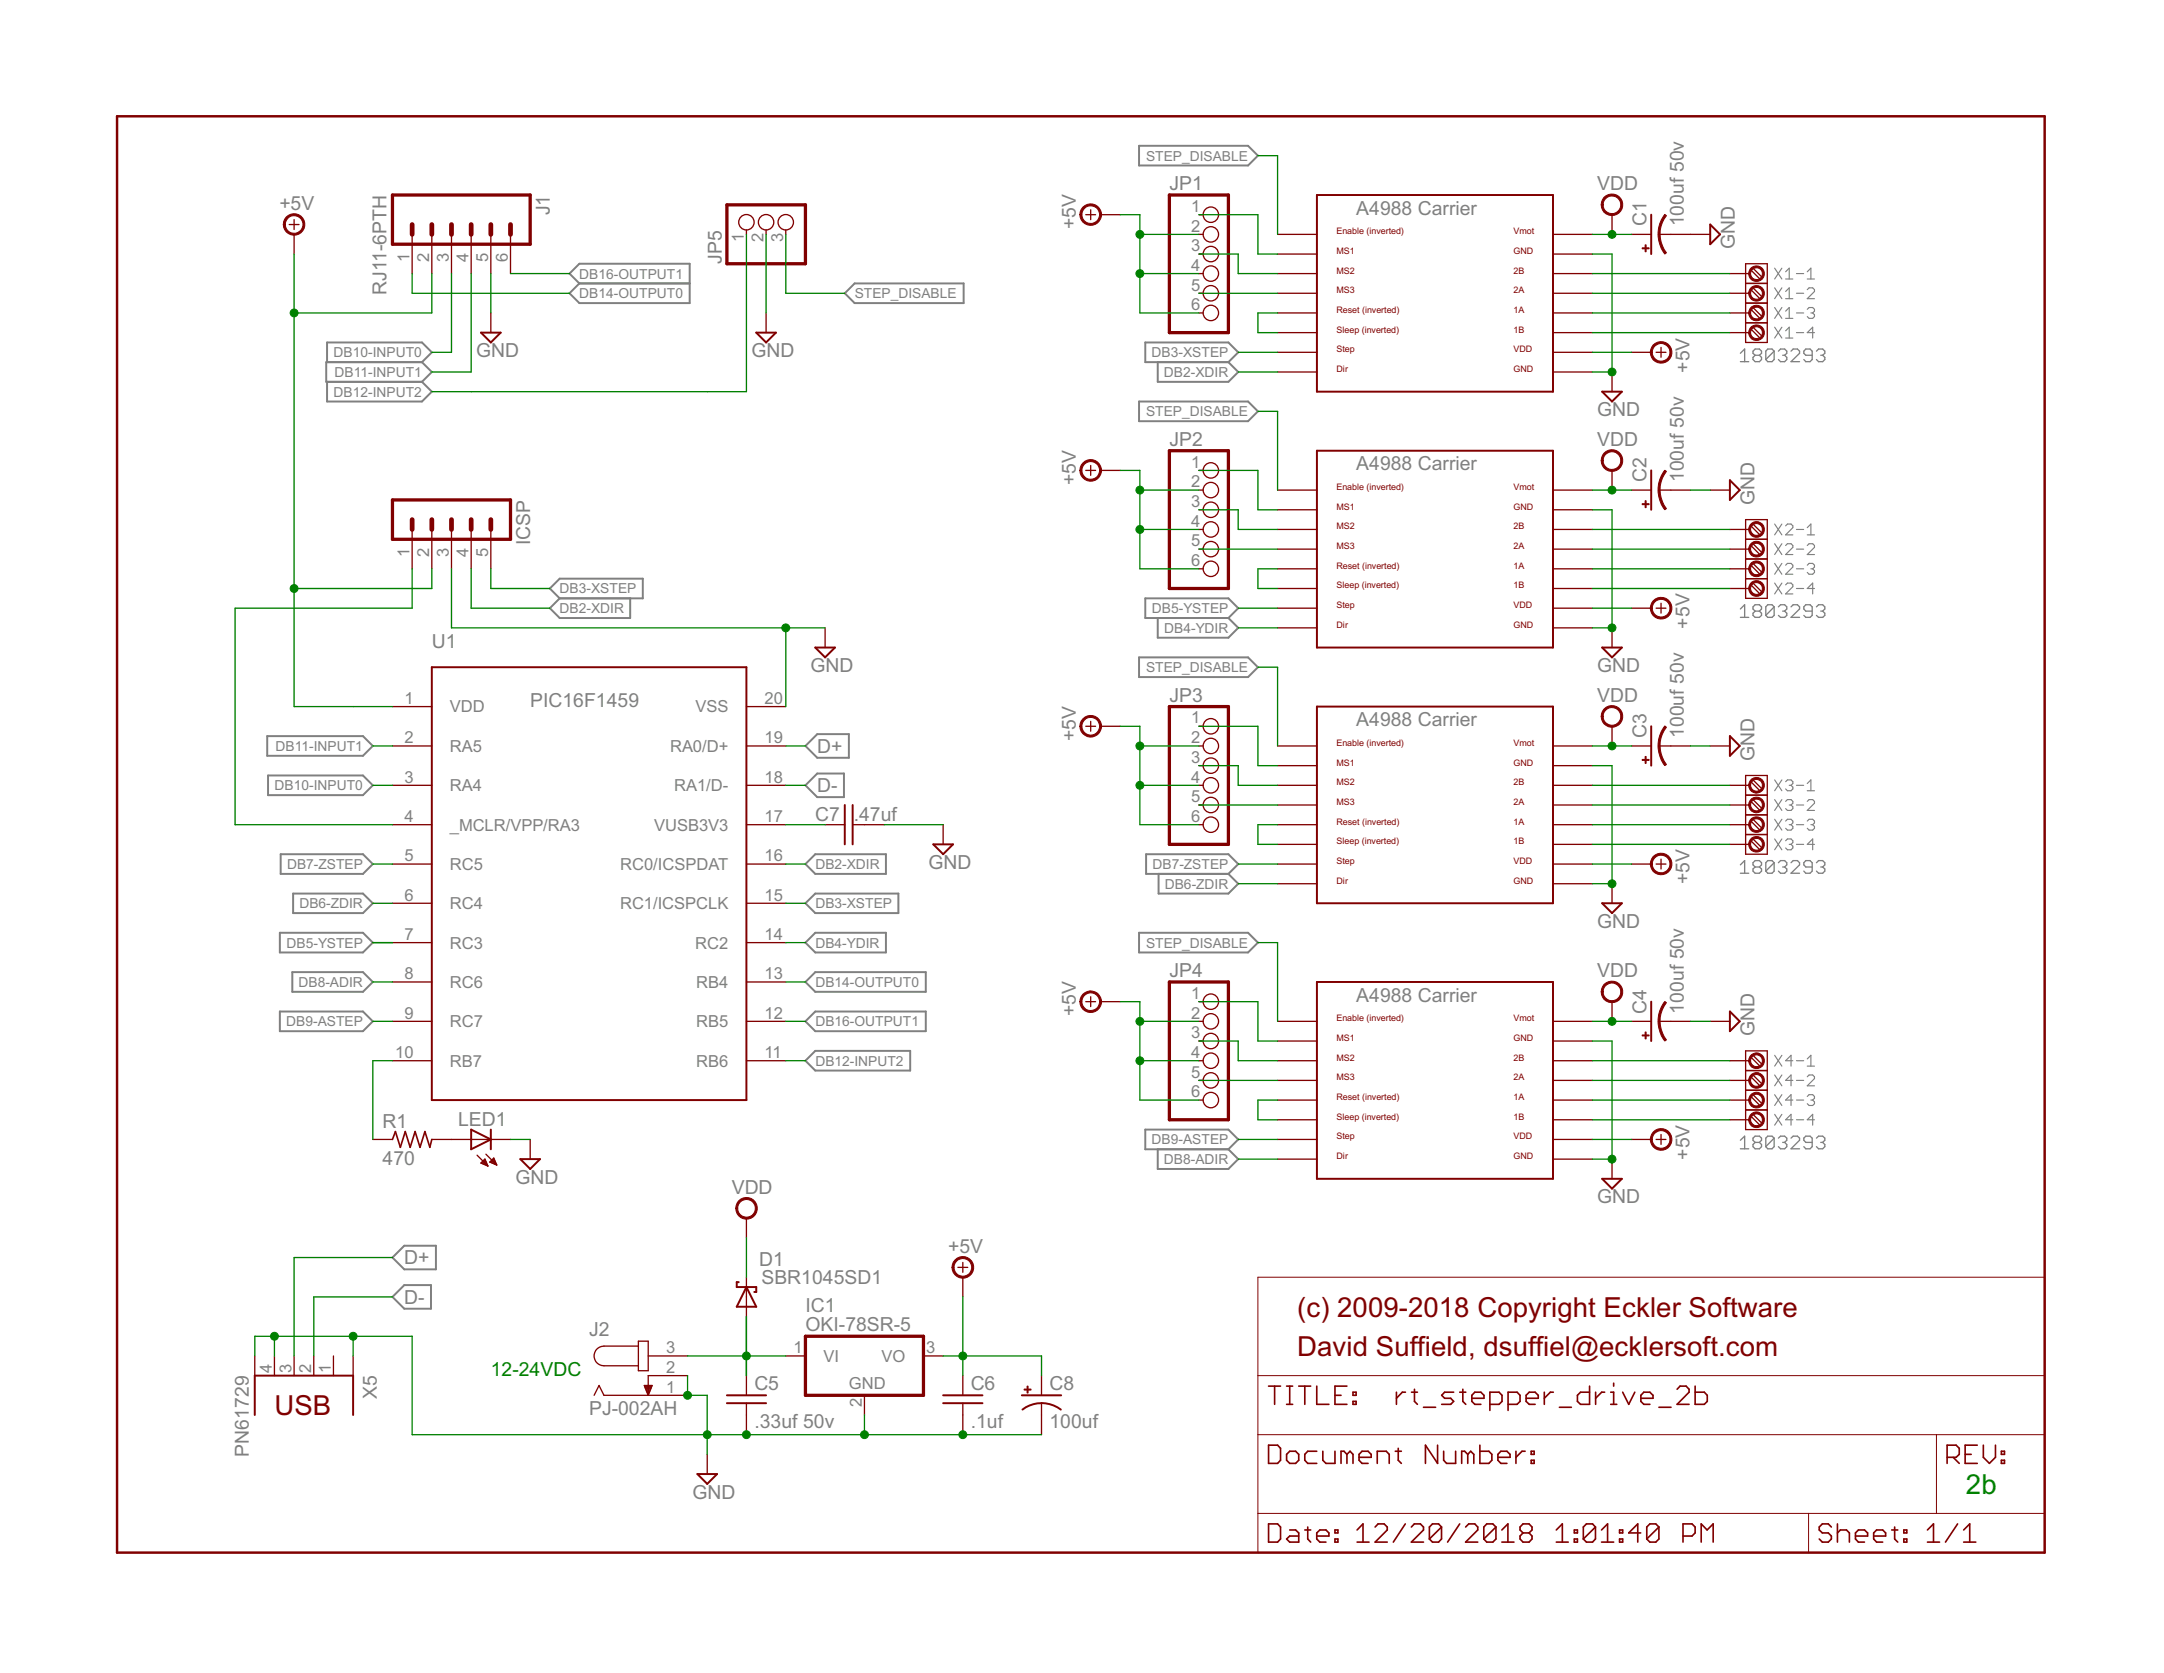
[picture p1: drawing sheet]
<svg xmlns="http://www.w3.org/2000/svg" width="279mm" height="216mm" viewBox="0 0 279 216" stroke-linecap="round" stroke-linejoin="round" font-family="sans-serif">
<defs><g id="words">
<g font-size="4" fill="#800000">
<text x="167.5" y="169.9">(c) 2009-2018 Copyright Eckler Software</text>
<text x="167.5" y="175">David Suffield, dsuffiel@ecklersoft.com</text>
<text x="35.4" y="182.6">USB</text>
</g>
<text font-size="4" fill="#008000" x="253.8" y="192.8">2b</text>
<g font-size="2.8" fill="#808080">
<text x="36.1" y="27.1">+5V</text>
<text x="71" y="27.8" transform="rotate(-90 71 27.8)">J1</text>
<text x="138.9" y="29.6" transform="rotate(-90 138.9 29.6)">+5V</text>
<text x="151" y="24.5">JP1</text>
<text x="175.1" y="27.7">A4988 Carrier</text>
<text x="206.2" y="24.5">VDD</text>
<text x="212.6" y="29.2" transform="rotate(-90 212.6 29.2)">C1</text>
<text x="217.4" y="29.2" transform="rotate(-90 217.4 29.2)">100uf 50v</text>
<text x="93.2" y="34" transform="rotate(-90 93.2 34)">JP5</text>
<text x="224" y="32.1" transform="rotate(-90 224 32.1)">GND</text>
<text x="49.9" y="38" transform="rotate(-90 49.9 38)">RJ11-6PTH</text>
<text x="61.5" y="46.1">GND</text>
<text x="97" y="46.1">GND</text>
<text x="206.2" y="53.7">GND</text>
<text x="218.2" y="48.1" transform="rotate(-90 218.2 48.1)">+5V</text>
<text x="151" y="57.5">JP2</text>
<text x="206.2" y="57.5">VDD</text>
<text x="138.9" y="62.6" transform="rotate(-90 138.9 62.6)">+5V</text>
<text x="175.1" y="60.7">A4988 Carrier</text>
<text x="212.6" y="62.2" transform="rotate(-90 212.6 62.2)">C2</text>
<text x="217.4" y="62.2" transform="rotate(-90 217.4 62.2)">100uf 50v</text>
<text x="226.5" y="65.2" transform="rotate(-90 226.5 65.2)">GND</text>
<text x="68.4" y="70.4" transform="rotate(-90 68.4 70.4)">ICSP</text>
<text x="55.7" y="83.6">U1</text>
<text x="218.2" y="81.1" transform="rotate(-90 218.2 81.1)">+5V</text>
<text x="104.6" y="86.7">GND</text>
<text x="206.2" y="86.7">GND</text>
<text x="68.4" y="91.2">PIC16F1459</text>
<text x="138.9" y="95.6" transform="rotate(-90 138.9 95.6)">+5V</text>
<text x="151" y="90.5">JP3</text>
<text x="175.1" y="93.7">A4988 Carrier</text>
<text x="206.2" y="90.5">VDD</text>
<text x="212.6" y="95.2" transform="rotate(-90 212.6 95.2)">C3</text>
<text x="217.4" y="95.2" transform="rotate(-90 217.4 95.2)">100uf 50v</text>
<text x="105.5" y="97.1">D+</text>
<text x="226.5" y="98.2" transform="rotate(-90 226.5 98.2)">GND</text>
<text x="105.2" y="105.9">C7</text>
<text x="105.5" y="102.2">D-</text>
<text x="110.2" y="105.9">.</text>
<text x="110.9" y="105.9">47uf</text>
<text x="119.9" y="112.1">GND</text>
<text x="206.2" y="119.7">GND</text>
<text x="218.2" y="114.1" transform="rotate(-90 218.2 114.1)">+5V</text>
<text x="138.9" y="131.2" transform="rotate(-90 138.9 131.2)">+5V</text>
<text x="151" y="126.1">JP4</text>
<text x="175.1" y="129.3">A4988 Carrier</text>
<text x="206.2" y="126.1">VDD</text>
<text x="212.6" y="130.8" transform="rotate(-90 212.6 130.8)">C4</text>
<text x="217.4" y="130.8" transform="rotate(-90 217.4 130.8)">100uf 50v</text>
<text x="226.5" y="133.7" transform="rotate(-90 226.5 133.7)">GND</text>
<text x="49.4" y="145.5">R1</text>
<text x="59.1" y="145.3">LED1</text>
<text x="218.2" y="149.7" transform="rotate(-90 218.2 149.7)">+5V</text>
<text x="49.4" y="150.3">470</text>
<text x="66.5" y="152.8">GND</text>
<text x="94.5" y="154">VDD</text>
<text x="206.2" y="155.3">GND</text>
<text x="122.4" y="161.6">+5V</text>
<text x="52.2" y="163.2">D+</text>
<text x="98" y="163.4">D1</text>
<text x="98.3" y="165.7">SBR1045SD1</text>
<text x="52.2" y="168.3">D-</text>
<text x="76.1" y="172.4">J2</text>
<text x="104" y="171.8">OKI-78SR-5</text>
<text x="104" y="169.3">IC1</text>
<text x="97.4" y="179.4">C5</text>
<text x="125.3" y="179.4">C6</text>
<text x="135.5" y="179.4">C8</text>
<text x="48.6" y="180.6" transform="rotate(-90 48.6 180.6)">X5</text>
<text x="76.1" y="182.6">PJ-002AH</text>
<text x="97.4" y="184.2">.33uf 50v</text>
<text x="125.3" y="184.2">.1uf</text>
<text x="135.5" y="184.2">100uf</text>
<text x="32.1" y="188" transform="rotate(-90 32.1 188)">PN61729</text>
<text x="89.4" y="193.4">GND</text>
</g>
<text font-size="2.8" fill="#008000" x="63.4" y="177.5">12-24VDC</text>
<g font-size="2.4" fill="#808080">
<text x="153.8" y="27.3">1</text>
<text x="153.8" y="29.9">2</text>
<text x="52.9" y="33.8" transform="rotate(-90 52.9 33.8)">1</text>
<text x="55.4" y="33.8" transform="rotate(-90 55.4 33.8)">2</text>
<text x="57.9" y="33.8" transform="rotate(-90 57.9 33.8)">3</text>
<text x="60.5" y="33.8" transform="rotate(-90 60.5 33.8)">4</text>
<text x="63" y="33.8" transform="rotate(-90 63 33.8)">5</text>
<text x="65.6" y="33.8" transform="rotate(-90 65.6 33.8)">6</text>
<text x="96" y="31.2" transform="rotate(-90 96 31.2)">1</text>
<text x="98.6" y="31.2" transform="rotate(-90 98.6 31.2)">2</text>
<text x="101.1" y="31.2" transform="rotate(-90 101.1 31.2)">3</text>
<text x="153.8" y="32.4">3</text>
<text x="153.8" y="35">4</text>
<text x="153.8" y="37.5">5</text>
<text x="153.8" y="40">6</text>
<text x="153.8" y="60.4">1</text>
<text x="153.8" y="62.9">2</text>
<text x="153.8" y="65.4">3</text>
<text x="52.9" y="71.8" transform="rotate(-90 52.9 71.8)">1</text>
<text x="55.4" y="71.8" transform="rotate(-90 55.4 71.8)">2</text>
<text x="57.9" y="71.8" transform="rotate(-90 57.9 71.8)">3</text>
<text x="60.5" y="71.8" transform="rotate(-90 60.5 71.8)">4</text>
<text x="63" y="71.8" transform="rotate(-90 63 71.8)">5</text>
<text x="153.8" y="68">4</text>
<text x="153.8" y="70.5">5</text>
<text x="153.8" y="73.1">6</text>
<text x="52.2" y="90.8">1</text>
<text x="52.2" y="95.9">2</text>
<text x="58.1" y="91.9">VDD</text>
<text x="89.8" y="91.9">VSS</text>
<text x="98.7" y="95.9">19</text>
<text x="98.7" y="90.8">20</text>
<text x="153.8" y="93.4">1</text>
<text x="153.8" y="95.9">2</text>
<text x="52.2" y="101">3</text>
<text x="58.1" y="97">RA5</text>
<text x="86.5" y="97">RA0/D+</text>
<text x="98.7" y="101">18</text>
<text x="153.8" y="98.4">3</text>
<text x="153.8" y="101">4</text>
<text x="52.2" y="106.1">4</text>
<text x="58.1" y="102.1">RA4</text>
<text x="58.1" y="107.2">_MCLR/VPP/RA3</text>
<text x="84.5" y="107.2">VUSB3V3</text>
<text x="87" y="102.1">RA1/D-</text>
<text x="98.7" y="106.1">17</text>
<text x="153.8" y="103.5">5</text>
<text x="153.8" y="106.1">6</text>
<text x="52.2" y="111.1">5</text>
<text x="58.1" y="112.3">RC5</text>
<text x="80.1" y="112.3">RC0/ICSPDAT</text>
<text x="98.7" y="111.1">16</text>
<text x="52.2" y="116.2">6</text>
<text x="58.1" y="117.3">RC4</text>
<text x="80.1" y="117.3">RC1/ICSPCLK</text>
<text x="98.7" y="116.2">15</text>
<text x="52.2" y="121.3">7</text>
<text x="58.1" y="122.4">RC3</text>
<text x="89.8" y="122.4">RC2</text>
<text x="98.7" y="121.3">14</text>
<text x="52.2" y="126.4">8</text>
<text x="52.2" y="131.5">9</text>
<text x="58.1" y="127.5">RC6</text>
<text x="89.9" y="127.5">RB4</text>
<text x="98.7" y="131.5">12</text>
<text x="98.7" y="126.4">13</text>
<text x="153.8" y="128.9">1</text>
<text x="153.8" y="131.5">2</text>
<text x="51" y="136.5">10</text>
<text x="58.1" y="132.6">RC7</text>
<text x="58.1" y="137.7">RB7</text>
<text x="89.9" y="137.7">RB6</text>
<text x="89.9" y="132.6">RB5</text>
<text x="98.7" y="136.5">11</text>
<text x="153.8" y="134">3</text>
<text x="153.8" y="136.5">4</text>
<text x="153.8" y="139.1">5</text>
<text x="153.8" y="141.6">6</text>
<text x="35.1" y="177.2" transform="rotate(-90 35.1 177.2)">4</text>
<text x="37.6" y="177.2" transform="rotate(-90 37.6 177.2)">3</text>
<text x="40.2" y="177.2" transform="rotate(-90 40.2 177.2)">2</text>
<text x="42.7" y="177.2" transform="rotate(-90 42.7 177.2)">1</text>
<text x="86" y="174.6">3</text>
<text x="86" y="177.2">2</text>
<text x="86" y="179.7">1</text>
<text x="102.5" y="174.6">1</text>
<text x="106.3" y="175.7">VI</text>
<text x="109.6" y="179.3">GND</text>
<text x="113.8" y="175.7">VO</text>
<text x="119.6" y="174.6">3</text>
<text x="111.3" y="181.6" transform="rotate(-90 111.3 181.6)">2</text>
</g>
<g font-size="2" fill="#808080">
<text x="148" y="20.7">STEP_DISABLE</text>
<text x="74.8" y="36">DB16-OUTPUT1</text>
<text x="74.8" y="38.5">DB14-OUTPUT0</text>
<text x="110.3" y="38.5">STEP_DISABLE</text>
<text x="43.1" y="46.1">DB10-INPUT0</text>
<text x="148.7" y="46.1">DB3-XSTEP</text>
<text x="43.1" y="51.2">DB12-INPUT2</text>
<text x="43.2" y="48.6">DB11-INPUT1</text>
<text x="148" y="53.7">STEP_DISABLE</text>
<text x="150.3" y="48.6">DB2-XDIR</text>
<text x="72.3" y="76.6">DB3-XSTEP</text>
<text x="72.3" y="79.1">DB2-XDIR</text>
<text x="148.7" y="79.1">DB5-YSTEP</text>
<text x="150.3" y="81.7">DB4-YDIR</text>
<text x="148" y="86.7">STEP_DISABLE</text>
<text x="35.5" y="102">DB10-INPUT0</text>
<text x="35.6" y="96.9">DB11-INPUT1</text>
<text x="37.1" y="112.1">DB7-ZSTEP</text>
<text x="105.3" y="112.1">DB2-XDIR</text>
<text x="148.8" y="112.1">DB7-ZSTEP</text>
<text x="38.6" y="117.2">DB6-ZDIR</text>
<text x="105.3" y="117.2">DB3-XSTEP</text>
<text x="150.4" y="114.7">DB6-ZDIR</text>
<text x="37" y="122.3">DB5-YSTEP</text>
<text x="105.3" y="122.3">DB4-YDIR</text>
<text x="148" y="122.3">STEP_DISABLE</text>
<text x="38.5" y="127.4">DB8-ADIR</text>
<text x="105.3" y="127.4">DB14-OUTPUT0</text>
<text x="37" y="132.4">DB9-ASTEP</text>
<text x="105.3" y="137.5">DB12-INPUT2</text>
<text x="105.3" y="132.4">DB16-OUTPUT1</text>
<text x="148.7" y="147.7">DB9-ASTEP</text>
<text x="150.3" y="150.2">DB8-ADIR</text>
</g>
<g font-size="1.3" fill="#800000">
<text x="172.6" y="30.2">Enable (inverted)</text>
<text x="172.6" y="32.8">MS1</text>
<text x="172.6" y="35.3">MS2</text>
<text x="195.4" y="30.2">Vmot</text>
<text x="195.4" y="32.8">GND</text>
<text x="195.4" y="35.3">2B</text>
<text x="172.6" y="37.9">MS3</text>
<text x="172.6" y="40.4">Reset (inverted)</text>
<text x="195.4" y="37.9">2A</text>
<text x="195.4" y="40.4">1A</text>
<text x="172.6" y="42.9">Sleep (inverted)</text>
<text x="172.6" y="45.5">Step</text>
<text x="195.4" y="45.5">VDD</text>
<text x="195.4" y="42.9">1B</text>
<text x="172.6" y="48">Dir</text>
<text x="195.4" y="48">GND</text>
<text x="172.6" y="63.2">Enable (inverted)</text>
<text x="172.6" y="65.8">MS1</text>
<text x="195.4" y="63.2">Vmot</text>
<text x="195.4" y="65.8">GND</text>
<text x="172.6" y="68.3">MS2</text>
<text x="172.6" y="70.9">MS3</text>
<text x="195.4" y="68.3">2B</text>
<text x="195.4" y="70.9">2A</text>
<text x="172.6" y="73.4">Reset (inverted)</text>
<text x="172.6" y="75.9">Sleep (inverted)</text>
<text x="195.4" y="73.4">1A</text>
<text x="195.4" y="75.9">1B</text>
<text x="172.6" y="78.5">Step</text>
<text x="172.6" y="81">Dir</text>
<text x="195.4" y="81">GND</text>
<text x="195.4" y="78.5">VDD</text>
<text x="172.6" y="96.3">Enable (inverted)</text>
<text x="172.6" y="98.8">MS1</text>
<text x="172.6" y="101.3">MS2</text>
<text x="195.4" y="96.3">Vmot</text>
<text x="195.4" y="98.8">GND</text>
<text x="195.4" y="101.3">2B</text>
<text x="172.6" y="103.9">MS3</text>
<text x="172.6" y="106.4">Reset (inverted)</text>
<text x="195.4" y="103.9">2A</text>
<text x="195.4" y="106.4">1A</text>
<text x="172.6" y="109">Sleep (inverted)</text>
<text x="172.6" y="111.5">Step</text>
<text x="195.4" y="111.5">VDD</text>
<text x="195.4" y="109">1B</text>
<text x="172.6" y="114">Dir</text>
<text x="195.4" y="114">GND</text>
<text x="172.6" y="131.8">Enable (inverted)</text>
<text x="195.4" y="131.8">Vmot</text>
<text x="172.6" y="134.4">MS1</text>
<text x="172.6" y="136.9">MS2</text>
<text x="195.4" y="134.4">GND</text>
<text x="195.4" y="136.9">2B</text>
<text x="172.6" y="139.4">MS3</text>
<text x="172.6" y="142">Reset (inverted)</text>
<text x="195.4" y="139.4">2A</text>
<text x="195.4" y="142">1A</text>
<text x="172.6" y="144.5">Sleep (inverted)</text>
<text x="172.6" y="147">Step</text>
<text x="172.6" y="149.6">Dir</text>
<text x="195.4" y="149.6">GND</text>
<text x="195.4" y="147">VDD</text>
<text x="195.4" y="144.5">1B</text>
</g>
</g></defs>
<g fill="#808080" stroke="#808080" stroke-width=".17">
<path d="M224.7 45.6l.6-.6z"/>
<path d="M225.3 45v1.7z"/>
<path d="M224.7 46.7h1.1z"/>
<path d="M226.3 45.3l.3-.3z"/>
<path d="M226.6 45h.6z"/>
<path d="M227.2 45l.2 .3z"/>
<path d="M227.4 45.3v.3z"/>
<path d="M227.2 45.8l.2-.2z"/>
<path d="M227.2 45.8l.2 .3z"/>
<path d="M227.4 46.1v.3z"/>
<path d="M227.4 46.4l-.2 .3z"/>
<path d="M226.6 46.7h.6z"/>
<path d="M226.3 46.4l.3 .3z"/>
<path d="M226.3 46.1v.3z"/>
<path d="M226.3 46.1l.3-.3z"/>
<path d="M226.3 45.6l.3 .2z"/>
<path d="M226.3 45.3v.3z"/>
<path d="M226.6 45.8h.6z"/>
<path d="M228 45.3v1.1z"/>
<path d="M228.2 45l-.2 .3z"/>
<path d="M228.2 45h.6z"/>
<path d="M228.8 45l.3 .3z"/>
<path d="M229.1 45.3v1.1z"/>
<path d="M229.1 46.4l-.3 .3z"/>
<path d="M228.2 46.7h.6z"/>
<path d="M228 46.4l.2 .3z"/>
<path d="M228 46.4l1.1-1.1z"/>
<path d="M229.6 45.3l.3-.3z"/>
<path d="M229.9 45h.5z"/>
<path d="M230.4 45l.3 .3z"/>
<path d="M230.7 45.3v.3z"/>
<path d="M230.4 45.8l.3-.2z"/>
<path d="M230.2 45.8h.2z"/>
<path d="M230.4 45.8l.3 .3z"/>
<path d="M230.7 46.1v.3z"/>
<path d="M230.7 46.4l-.3 .3z"/>
<path d="M229.9 46.7h.5z"/>
<path d="M229.6 46.4l.3 .3z"/>
<path d="M231.2 46.7h1.1z"/>
<path d="M231.2 46.7l1.1-1.1z"/>
<path d="M232.3 45.3v.3z"/>
<path d="M232.1 45l.2 .3z"/>
<path d="M231.5 45h.6z"/>
<path d="M231.5 45l-.3 .3z"/>
<path d="M232.9 46.4l.3 .3z"/>
<path d="M233.2 46.7h.5z"/>
<path d="M233.7 46.7l.3-.3z"/>
<path d="M234 45.3v1.1z"/>
<path d="M233.7 45l.3 .3z"/>
<path d="M233.2 45h.5z"/>
<path d="M233.2 45l-.3 .3z"/>
<path d="M232.9 45.3v.3z"/>
<path d="M232.9 45.6l.3 .2z"/>
<path d="M233.2 45.8h.8z"/>
<path d="M234.5 45.3l.3-.3z"/>
<path d="M234.8 45h.5z"/>
<path d="M235.3 45l.3 .3z"/>
<path d="M235.6 45.3v.3z"/>
<path d="M235.3 45.8l.3-.2z"/>
<path d="M235.1 45.8h.2z"/>
<path d="M235.3 45.8l.3 .3z"/>
<path d="M235.6 46.1v.3z"/>
<path d="M235.6 46.4l-.3 .3z"/>
<path d="M234.8 46.7h.5z"/>
<path d="M234.5 46.4l.3 .3z"/>
<path d="M224.7 78.6l.6-.6z"/>
<path d="M225.3 78v1.7z"/>
<path d="M224.7 79.7h1.1z"/>
<path d="M226.3 78.3l.3-.3z"/>
<path d="M226.6 78h.6z"/>
<path d="M227.2 78l.2 .3z"/>
<path d="M227.4 78.3v.3z"/>
<path d="M227.4 78.6l-.2 .3z"/>
<path d="M227.2 78.9l.2 .2z"/>
<path d="M227.4 79.1v.3z"/>
<path d="M227.2 79.7l.2-.3z"/>
<path d="M226.6 79.7h.6z"/>
<path d="M226.3 79.4l.3 .3z"/>
<path d="M226.3 79.1v.3z"/>
<path d="M226.3 79.1l.3-.2z"/>
<path d="M226.3 78.6l.3 .3z"/>
<path d="M226.3 78.3v.3z"/>
<path d="M226.6 78.9h.6z"/>
<path d="M228 78.3v1.1z"/>
<path d="M228.2 78l-.2 .3z"/>
<path d="M228.2 78h.6z"/>
<path d="M228.8 78l.3 .3z"/>
<path d="M229.1 78.3v1.1z"/>
<path d="M228.8 79.7l.3-.3z"/>
<path d="M228.2 79.7h.6z"/>
<path d="M228 79.4l.2 .3z"/>
<path d="M229.1 78.3l-1.1 1.1z"/>
<path d="M229.6 78.3l.3-.3z"/>
<path d="M229.9 78h.5z"/>
<path d="M230.4 78l.3 .3z"/>
<path d="M230.7 78.3v.3z"/>
<path d="M230.7 78.6l-.3 .3z"/>
<path d="M230.2 78.9h.2z"/>
<path d="M230.4 78.9l.3 .2z"/>
<path d="M230.7 79.1v.3z"/>
<path d="M230.4 79.7l.3-.3z"/>
<path d="M229.9 79.7h.5z"/>
<path d="M229.6 79.4l.3 .3z"/>
<path d="M231.2 79.7h1.1z"/>
<path d="M231.2 79.7l1.1-1.1z"/>
<path d="M232.3 78.3v.3z"/>
<path d="M232.1 78l.2 .3z"/>
<path d="M231.5 78h.6z"/>
<path d="M231.5 78l-.3 .3z"/>
<path d="M232.9 79.4l.3 .3z"/>
<path d="M233.2 79.7h.5z"/>
<path d="M233.7 79.7l.3-.3z"/>
<path d="M234 78.3v1.1z"/>
<path d="M233.7 78l.3 .3z"/>
<path d="M233.2 78h.5z"/>
<path d="M233.2 78l-.3 .3z"/>
<path d="M232.9 78.3v.3z"/>
<path d="M232.9 78.6l.3 .3z"/>
<path d="M233.2 78.9h.8z"/>
<path d="M234.5 78.3l.3-.3z"/>
<path d="M234.8 78h.5z"/>
<path d="M235.3 78l.3 .3z"/>
<path d="M235.6 78.3v.3z"/>
<path d="M235.3 78.9l.3-.3z"/>
<path d="M235.1 78.9h.2z"/>
<path d="M235.3 78.9l.3 .2z"/>
<path d="M235.6 79.1v.3z"/>
<path d="M235.3 79.7l.3-.3z"/>
<path d="M234.8 79.7h.5z"/>
<path d="M234.5 79.4l.3 .3z"/>
<path d="M224.7 111.6l.6-.5z"/>
<path d="M225.3 111.1v1.6z"/>
<path d="M224.7 112.7h1.1z"/>
<path d="M226.3 111.3l.3-.2z"/>
<path d="M226.6 111.1h.6z"/>
<path d="M227.2 111.1l.2 .2z"/>
<path d="M227.4 111.3v.3z"/>
<path d="M227.4 111.6l-.2 .3z"/>
<path d="M227.2 111.9l.2 .2z"/>
<path d="M227.4 112.1v.3z"/>
<path d="M227.4 112.4l-.2 .3z"/>
<path d="M226.6 112.7h.6z"/>
<path d="M226.3 112.4l.3 .3z"/>
<path d="M226.3 112.1v.3z"/>
<path d="M226.3 112.1l.3-.2z"/>
<path d="M226.3 111.6l.3 .3z"/>
<path d="M226.3 111.3v.3z"/>
<path d="M226.6 111.9h.6z"/>
<path d="M228 111.3v1.1z"/>
<path d="M228.2 111.1l-.2 .2z"/>
<path d="M228.2 111.1h.6z"/>
<path d="M228.8 111.1l.3 .2z"/>
<path d="M229.1 111.3v1.1z"/>
<path d="M229.1 112.4l-.3 .3z"/>
<path d="M228.2 112.7h.6z"/>
<path d="M228 112.4l.2 .3z"/>
<path d="M228 112.4l1.1-1.1z"/>
<path d="M229.6 111.3l.3-.2z"/>
<path d="M229.9 111.1h.5z"/>
<path d="M230.4 111.1l.3 .2z"/>
<path d="M230.7 111.3v.3z"/>
<path d="M230.7 111.6l-.3 .3z"/>
<path d="M230.2 111.9h.2z"/>
<path d="M230.4 111.9l.3 .2z"/>
<path d="M230.7 112.1v.3z"/>
<path d="M230.7 112.4l-.3 .3z"/>
<path d="M229.9 112.7h.5z"/>
<path d="M229.6 112.4l.3 .3z"/>
<path d="M231.2 112.7h1.1z"/>
<path d="M231.2 112.7l1.1-1.1z"/>
<path d="M232.3 111.3v.3z"/>
<path d="M232.1 111.1l.2 .2z"/>
<path d="M231.5 111.1h.6z"/>
<path d="M231.5 111.1l-.3 .2z"/>
<path d="M232.9 112.4l.3 .3z"/>
<path d="M233.2 112.7h.5z"/>
<path d="M233.7 112.7l.3-.3z"/>
<path d="M234 111.3v1.1z"/>
<path d="M233.7 111.1l.3 .2z"/>
<path d="M233.2 111.1h.5z"/>
<path d="M233.2 111.1l-.3 .2z"/>
<path d="M232.9 111.3v.3z"/>
<path d="M232.9 111.6l.3 .3z"/>
<path d="M233.2 111.9h.8z"/>
<path d="M234.5 111.3l.3-.2z"/>
<path d="M234.8 111.1h.5z"/>
<path d="M235.3 111.1l.3 .2z"/>
<path d="M235.6 111.3v.3z"/>
<path d="M235.3 111.9l.3-.3z"/>
<path d="M235.1 111.9h.2z"/>
<path d="M235.3 111.9l.3 .2z"/>
<path d="M235.6 112.1v.3z"/>
<path d="M235.6 112.4l-.3 .3z"/>
<path d="M234.8 112.7h.5z"/>
<path d="M234.5 112.4l.3 .3z"/>
<path d="M224.7 147.2l.6-.6z"/>
<path d="M225.3 146.6v1.7z"/>
<path d="M224.7 148.3h1.1z"/>
<path d="M226.3 146.9l.3-.3z"/>
<path d="M226.6 146.6h.6z"/>
<path d="M227.2 146.6l.2 .3z"/>
<path d="M227.4 146.9v.3z"/>
<path d="M227.4 147.2l-.2 .2z"/>
<path d="M227.2 147.4l.2 .3z"/>
<path d="M227.4 147.7v.3z"/>
<path d="M227.4 148l-.2 .3z"/>
<path d="M226.6 148.3h.6z"/>
<path d="M226.3 148l.3 .3z"/>
<path d="M226.3 147.7v.3z"/>
<path d="M226.3 147.7l.3-.3z"/>
<path d="M226.3 147.2l.3 .2z"/>
<path d="M226.3 146.9v.3z"/>
<path d="M226.6 147.4h.6z"/>
<path d="M228 146.9v1.1z"/>
<path d="M228 146.9l.2-.3z"/>
<path d="M228.2 146.6h.6z"/>
<path d="M228.8 146.6l.3 .3z"/>
<path d="M229.1 146.9v1.1z"/>
<path d="M229.1 148l-.3 .3z"/>
<path d="M228.2 148.3h.6z"/>
<path d="M228 148l.2 .3z"/>
<path d="M229.1 146.9l-1.1 1.1z"/>
<path d="M229.6 146.9l.3-.3z"/>
<path d="M229.9 146.6h.5z"/>
<path d="M230.4 146.6l.3 .3z"/>
<path d="M230.7 146.9v.3z"/>
<path d="M230.4 147.4l.3-.2z"/>
<path d="M230.2 147.4h.2z"/>
<path d="M230.4 147.4l.3 .3z"/>
<path d="M230.7 147.7v.3z"/>
<path d="M230.7 148l-.3 .3z"/>
<path d="M229.9 148.3h.5z"/>
<path d="M229.6 148l.3 .3z"/>
<path d="M231.2 148.3h1.1z"/>
<path d="M231.2 148.3l1.1-1.1z"/>
<path d="M232.3 146.9v.3z"/>
<path d="M232.1 146.6l.2 .3z"/>
<path d="M231.5 146.6h.6z"/>
<path d="M231.2 146.9l.3-.3z"/>
<path d="M232.9 148l.3 .3z"/>
<path d="M233.2 148.3h.5z"/>
<path d="M233.7 148.3l.3-.3z"/>
<path d="M234 146.9v1.1z"/>
<path d="M233.7 146.6l.3 .3z"/>
<path d="M233.2 146.6h.5z"/>
<path d="M233.2 146.6l-.3 .3z"/>
<path d="M232.9 146.9v.3z"/>
<path d="M232.9 147.2l.3 .2z"/>
<path d="M233.2 147.4h.8z"/>
<path d="M234.5 146.9l.3-.3z"/>
<path d="M234.8 146.6h.5z"/>
<path d="M235.3 146.6l.3 .3z"/>
<path d="M235.6 146.9v.3z"/>
<path d="M235.6 147.2l-.3 .2z"/>
<path d="M235.1 147.4h.2z"/>
<path d="M235.3 147.4l.3 .3z"/>
<path d="M235.6 147.7v.3z"/>
<path d="M235.6 148l-.3 .3z"/>
<path d="M234.8 148.3h.5z"/>
<path d="M234.5 148l.3 .3z"/>
</g>
<g fill="#808080" stroke="#808080" stroke-width=".15">
<path d="M229.1 34.6l1 1.4z"/>
<path d="M230.1 34.6l-1 1.4z"/>
<path d="M230.5 35.1l.5-.5z"/>
<path d="M231 34.6v1.4z"/>
<path d="M230.5 36h1z"/>
<path d="M231.9 35.3h1z"/>
<path d="M233.3 35.1l.5-.5z"/>
<path d="M233.8 34.6v1.4z"/>
<path d="M233.3 36h1z"/>
<path d="M229.1 37.1l1 1.4z"/>
<path d="M230.1 37.1l-1 1.4z"/>
<path d="M230.5 37.6l.5-.5z"/>
<path d="M231 37.1v1.4z"/>
<path d="M230.5 38.5h1z"/>
<path d="M231.9 37.8h1z"/>
<path d="M233.3 38.5h1z"/>
<path d="M233.3 38.5l1-.9z"/>
<path d="M234.3 37.4v.2z"/>
<path d="M234 37.1l.3 .3z"/>
<path d="M233.6 37.1h.4z"/>
<path d="M233.6 37.1l-.3 .3z"/>
<path d="M229.1 39.7l1 1.4z"/>
<path d="M230.1 39.7l-1 1.4z"/>
<path d="M230.5 40.2l.5-.5z"/>
<path d="M231 39.7v1.4z"/>
<path d="M230.5 41.1h1z"/>
<path d="M231.9 40.4h1z"/>
<path d="M233.6 39.7l-.3 .2z"/>
<path d="M233.6 39.7h.4z"/>
<path d="M234 39.7l.3 .2z"/>
<path d="M234.3 39.9v.3z"/>
<path d="M234.3 40.2l-.3 .2z"/>
<path d="M233.8 40.4h.2z"/>
<path d="M234 40.4l.3 .2z"/>
<path d="M234.3 40.6v.3z"/>
<path d="M234.3 40.9l-.3 .2z"/>
<path d="M233.6 41.1h.4z"/>
<path d="M233.3 40.9l.3 .2z"/>
<path d="M229.1 42.2l1 1.4z"/>
<path d="M230.1 42.2l-1 1.4z"/>
<path d="M230.5 42.7l.5-.5z"/>
<path d="M231 42.2v1.4z"/>
<path d="M230.5 43.6h1z"/>
<path d="M231.9 42.9h1z"/>
<path d="M234 42.2v1.4z"/>
<path d="M234 42.2l-.7 .7z"/>
<path d="M233.3 42.9h1z"/>
<path d="M229.1 67.6l1 1.4z"/>
<path d="M230.1 67.6l-1 1.4z"/>
<path d="M230.5 69h1z"/>
<path d="M230.5 69l1-.9z"/>
<path d="M231.5 67.9v.2z"/>
<path d="M231.2 67.6l.3 .3z"/>
<path d="M230.8 67.6h.4z"/>
<path d="M230.8 67.6l-.3 .3z"/>
<path d="M231.9 68.3h1z"/>
<path d="M233.3 68.1l.5-.5z"/>
<path d="M233.8 67.6v1.4z"/>
<path d="M233.3 69h1z"/>
<path d="M229.1 70.2l1 1.4z"/>
<path d="M230.1 70.2l-1 1.4z"/>
<path d="M230.5 71.6h1z"/>
<path d="M230.5 71.6l1-1z"/>
<path d="M231.5 70.4v.2z"/>
<path d="M231.2 70.2l.3 .2z"/>
<path d="M230.8 70.2h.4z"/>
<path d="M230.8 70.2l-.3 .2z"/>
<path d="M231.9 70.9h1z"/>
<path d="M233.3 71.6h1z"/>
<path d="M233.3 71.6l1-1z"/>
<path d="M234.3 70.4v.2z"/>
<path d="M234 70.2l.3 .2z"/>
<path d="M233.6 70.2h.4z"/>
<path d="M233.6 70.2l-.3 .2z"/>
<path d="M229.1 72.7l1 1.4z"/>
<path d="M230.1 72.7l-1 1.4z"/>
<path d="M230.5 74.1h1z"/>
<path d="M230.5 74.1l1-.9z"/>
<path d="M231.5 72.9v.3z"/>
<path d="M231.2 72.7l.3 .2z"/>
<path d="M230.8 72.7h.4z"/>
<path d="M230.8 72.7l-.3 .2z"/>
<path d="M231.9 73.4h1z"/>
<path d="M233.6 72.7l-.3 .2z"/>
<path d="M233.6 72.7h.4z"/>
<path d="M234 72.7l.3 .2z"/>
<path d="M234.3 72.9v.3z"/>
<path d="M234.3 73.2l-.3 .2z"/>
<path d="M233.8 73.4h.2z"/>
<path d="M234 73.4l.3 .2z"/>
<path d="M234.3 73.6v.3z"/>
<path d="M234.3 73.9l-.3 .2z"/>
<path d="M233.6 74.1h.4z"/>
<path d="M233.3 73.9l.3 .2z"/>
<path d="M229.1 75.2l1 1.4z"/>
<path d="M230.1 75.2l-1 1.4z"/>
<path d="M230.5 76.6h1z"/>
<path d="M230.5 76.6l1-.9z"/>
<path d="M231.5 75.5v.2z"/>
<path d="M231.2 75.2l.3 .3z"/>
<path d="M230.8 75.2h.4z"/>
<path d="M230.8 75.2l-.3 .3z"/>
<path d="M231.9 75.9h1z"/>
<path d="M234 75.2v1.4z"/>
<path d="M234 75.2l-.7 .7z"/>
<path d="M233.3 75.9h1z"/>
<path d="M229.1 100.6l1 1.4z"/>
<path d="M230.1 100.6l-1 1.4z"/>
<path d="M230.5 100.9l.3-.3z"/>
<path d="M230.8 100.6h.4z"/>
<path d="M231.2 100.6l.3 .3z"/>
<path d="M231.5 100.9v.2z"/>
<path d="M231.5 101.1l-.3 .2z"/>
<path d="M231 101.3h.2z"/>
<path d="M231.2 101.3l.3 .3z"/>
<path d="M231.5 101.6v.2z"/>
<path d="M231.2 102l.3-.2z"/>
<path d="M230.8 102h.4z"/>
<path d="M230.5 101.8l.3 .2z"/>
<path d="M231.9 101.3h1z"/>
<path d="M233.3 101.1l.5-.5z"/>
<path d="M233.8 100.6v1.4z"/>
<path d="M233.3 102h1z"/>
<path d="M229.1 103.2l1 1.4z"/>
<path d="M230.1 103.2l-1 1.4z"/>
<path d="M230.5 103.4l.3-.2z"/>
<path d="M230.8 103.2h.4z"/>
<path d="M231.2 103.2l.3 .2z"/>
<path d="M231.5 103.4v.3z"/>
<path d="M231.5 103.7l-.3 .2z"/>
<path d="M231 103.9h.2z"/>
<path d="M231.2 103.9l.3 .2z"/>
<path d="M231.5 104.1v.3z"/>
<path d="M231.2 104.6l.3-.2z"/>
<path d="M230.8 104.6h.4z"/>
<path d="M230.5 104.4l.3 .2z"/>
<path d="M231.9 103.9h1z"/>
<path d="M233.3 104.6h1z"/>
<path d="M233.3 104.6l1-.9z"/>
<path d="M234.3 103.4v.3z"/>
<path d="M234 103.2l.3 .2z"/>
<path d="M233.6 103.2h.4z"/>
<path d="M233.6 103.2l-.3 .2z"/>
<path d="M229.1 105.7l1 1.4z"/>
<path d="M230.1 105.7l-1 1.4z"/>
<path d="M230.5 106l.3-.3z"/>
<path d="M230.8 105.7h.4z"/>
<path d="M231.2 105.7l.3 .3z"/>
<path d="M231.5 106v.2z"/>
<path d="M231.5 106.2l-.3 .2z"/>
<path d="M231 106.4h.2z"/>
<path d="M231.2 106.4l.3 .3z"/>
<path d="M231.5 106.7v.2z"/>
<path d="M231.2 107.1l.3-.2z"/>
<path d="M230.8 107.1h.4z"/>
<path d="M230.5 106.9l.3 .2z"/>
<path d="M231.9 106.4h1z"/>
<path d="M233.6 105.7l-.3 .3z"/>
<path d="M233.6 105.7h.4z"/>
<path d="M234 105.7l.3 .3z"/>
<path d="M234.3 106v.2z"/>
<path d="M234.3 106.2l-.3 .2z"/>
<path d="M233.8 106.4h.2z"/>
<path d="M234 106.4l.3 .3z"/>
<path d="M234.3 106.7v.2z"/>
<path d="M234.3 106.9l-.3 .2z"/>
<path d="M233.6 107.1h.4z"/>
<path d="M233.3 106.9l.3 .2z"/>
<path d="M229.1 108.3l1 1.4z"/>
<path d="M230.1 108.3l-1 1.4z"/>
<path d="M230.5 108.5l.3-.2z"/>
<path d="M230.8 108.3h.4z"/>
<path d="M231.2 108.3l.3 .2z"/>
<path d="M231.5 108.5v.2z"/>
<path d="M231.5 108.7l-.3 .3z"/>
<path d="M231 109h.2z"/>
<path d="M231.2 109l.3 .2z"/>
<path d="M231.5 109.2v.2z"/>
<path d="M231.2 109.7l.3-.3z"/>
<path d="M230.8 109.7h.4z"/>
<path d="M230.5 109.4l.3 .3z"/>
<path d="M231.9 109h1z"/>
<path d="M234 108.3v1.4z"/>
<path d="M234 108.3l-.7 .7z"/>
<path d="M233.3 109h1z"/>
<path d="M229.1 136.2l1 1.4z"/>
<path d="M230.1 136.2l-1 1.4z"/>
<path d="M231.2 136.2v1.4z"/>
<path d="M231.2 136.2l-.7 .7z"/>
<path d="M230.5 136.9h1z"/>
<path d="M231.9 136.9h1z"/>
<path d="M233.8 136.2l-.5 .5z"/>
<path d="M233.8 136.2v1.4z"/>
<path d="M233.3 137.6h1z"/>
<path d="M229.1 138.7l1 1.4z"/>
<path d="M230.1 138.7l-1 1.4z"/>
<path d="M231.2 138.7v1.4z"/>
<path d="M231.2 138.7l-.7 .7z"/>
<path d="M230.5 139.4h1z"/>
<path d="M231.9 139.4h1z"/>
<path d="M233.3 140.1h1z"/>
<path d="M233.3 140.1l1-.9z"/>
<path d="M234.3 139v.2z"/>
<path d="M234 138.7l.3 .3z"/>
<path d="M233.6 138.7h.4z"/>
<path d="M233.6 138.7l-.3 .3z"/>
<path d="M229.1 141.3l1 1.4z"/>
<path d="M230.1 141.3l-1 1.4z"/>
<path d="M231.2 141.3v1.4z"/>
<path d="M231.2 141.3l-.7 .7z"/>
<path d="M230.5 142h1z"/>
<path d="M231.9 142h1z"/>
<path d="M233.3 141.5l.3-.2z"/>
<path d="M233.6 141.3h.4z"/>
<path d="M234 141.3l.3 .2z"/>
<path d="M234.3 141.5v.2z"/>
<path d="M234.3 141.7l-.3 .3z"/>
<path d="M233.8 142h.2z"/>
<path d="M234 142l.3 .2z"/>
<path d="M234.3 142.2v.2z"/>
<path d="M234.3 142.4l-.3 .3z"/>
<path d="M233.6 142.7h.4z"/>
<path d="M233.3 142.4l.3 .3z"/>
<path d="M229.1 143.8l1 1.4z"/>
<path d="M230.1 143.8l-1 1.4z"/>
<path d="M231.2 143.8v1.4z"/>
<path d="M231.2 143.8l-.7 .7z"/>
<path d="M230.5 144.5h1z"/>
<path d="M231.9 144.5h1z"/>
<path d="M234 143.8v1.4z"/>
<path d="M234 143.8l-.7 .7z"/>
<path d="M233.3 144.5h1z"/>
</g>
<g fill="#808080" stroke="#808080" stroke-width=".25">
<path d="M48.1 121.6l-1.2 1.3z"/>
<path d="M36.1 122.9h10.8z"/>
<path d="M46.9 120.4l1.2 1.2z"/>
<path d="M36.1 120.4h10.8z"/>
<path d="M36.1 120.4v2.5z"/>
<path d="M159.9 78.5l-1.3 1.3z"/>
<path d="M147.9 79.8h10.7z"/>
<path d="M158.6 77.2l1.3 1.3z"/>
<path d="M147.9 77.2h10.7z"/>
<path d="M147.9 77.2v2.6z"/>
<path d="M104 121.6l1.3-1.2z"/>
<path d="M105.3 120.4h9.1z"/>
<path d="M104 121.6l1.3 1.3z"/>
<path d="M105.3 122.9h9.1z"/>
<path d="M114.4 120.4v2.5z"/>
<path d="M159.9 81l-1.3 1.3z"/>
<path d="M149.5 82.3h9.1z"/>
<path d="M158.6 79.8l1.3 1.2z"/>
<path d="M149.5 79.8h9.1z"/>
<path d="M149.5 79.8v2.5z"/>
<path d="M48.1 111.5l-1.2 1.3z"/>
<path d="M36.2 112.8h10.7z"/>
<path d="M46.9 110.2l1.2 1.3z"/>
<path d="M36.2 110.2h10.7z"/>
<path d="M36.2 110.2v2.6z"/>
<path d="M159.9 111.5l-1.3 1.3z"/>
<path d="M148 112.8h10.6z"/>
<path d="M158.6 110.2l1.3 1.3z"/>
<path d="M148 110.2h10.6z"/>
<path d="M148 110.2v2.6z"/>
<path d="M48.1 116.6l-1.2 1.2z"/>
<path d="M37.8 117.8h9.1z"/>
<path d="M46.9 115.3l1.2 1.3z"/>
<path d="M37.8 115.3h9.1z"/>
<path d="M37.8 115.3v2.5z"/>
<path d="M159.9 114l-1.3 1.3z"/>
<path d="M149.6 115.3h9z"/>
<path d="M158.6 112.8l1.3 1.2z"/>
<path d="M149.6 112.8h9z"/>
<path d="M149.6 112.8v2.5z"/>
<path d="M48.1 131.8l-1.2 1.3z"/>
<path d="M36.1 133.1h10.8z"/>
<path d="M46.9 130.5l1.2 1.3z"/>
<path d="M36.1 130.5h10.8z"/>
<path d="M36.1 130.5v2.6z"/>
<path d="M159.9 147l-1.3 1.3z"/>
<path d="M147.9 148.3h10.7z"/>
<path d="M158.6 145.8l1.3 1.2z"/>
<path d="M147.9 145.8h10.7z"/>
<path d="M147.9 145.8v2.5z"/>
<path d="M48.1 126.7l-1.2 1.3z"/>
<path d="M37.7 128h9.2z"/>
<path d="M46.9 125.5l1.2 1.2z"/>
<path d="M37.7 125.5h9.2z"/>
<path d="M37.7 125.5v2.5z"/>
<path d="M159.9 149.6l-1.3 1.3z"/>
<path d="M149.5 150.9h9.1z"/>
<path d="M158.6 148.3l1.3 1.3z"/>
<path d="M149.5 148.3h9.1z"/>
<path d="M149.5 148.3v2.6z"/>
<path d="M48.1 101.3l-1.2 1.3z"/>
<path d="M34.6 102.6h12.3z"/>
<path d="M46.9 100.1l1.2 1.2z"/>
<path d="M34.6 100.1h12.3z"/>
<path d="M34.6 100.1v2.5z"/>
<path d="M55.8 45.5l-1.3 1.2z"/>
<path d="M42.2 46.7h12.3z"/>
<path d="M54.5 44.2l1.3 1.3z"/>
<path d="M42.2 44.2h12.3z"/>
<path d="M42.2 44.2v2.5z"/>
<path d="M104 116.6l1.3-1.3z"/>
<path d="M105.3 115.3h10.7z"/>
<path d="M104 116.6l1.3 1.2z"/>
<path d="M105.3 117.8h10.7z"/>
<path d="M116 115.3v2.5z"/>
<path d="M71 75.9l1.3-1.2z"/>
<path d="M72.3 74.7h10.7z"/>
<path d="M71 75.9l1.3 1.3z"/>
<path d="M72.3 77.2h10.7z"/>
<path d="M83 74.7v2.5z"/>
<path d="M159.9 45.5l-1.3 1.2z"/>
<path d="M147.9 46.7h10.7z"/>
<path d="M158.6 44.2l1.3 1.3z"/>
<path d="M147.9 44.2h10.7z"/>
<path d="M147.9 44.2v2.5z"/>
<path d="M104 111.5l1.3-1.3z"/>
<path d="M105.3 110.2h9.1z"/>
<path d="M104 111.5l1.3 1.3z"/>
<path d="M105.3 112.8h9.1z"/>
<path d="M114.4 110.2v2.6z"/>
<path d="M71 78.5l1.3-1.3z"/>
<path d="M72.3 77.2h9.1z"/>
<path d="M71 78.5l1.3 1.3z"/>
<path d="M72.3 79.8h9.1z"/>
<path d="M81.4 77.2v2.6z"/>
<path d="M159.9 48l-1.3 1.3z"/>
<path d="M149.5 49.3h9.1z"/>
<path d="M158.6 46.7l1.3 1.3z"/>
<path d="M149.5 46.7h9.1z"/>
<path d="M149.5 46.7v2.6z"/>
<path d="M46.9 97.5l1.2-1.2z"/>
<path d="M34.5 97.5h12.4z"/>
<path d="M46.9 95l1.2 1.3z"/>
<path d="M34.5 95h12.4z"/>
<path d="M34.5 95v2.5z"/>
<path d="M55.8 48l-1.3 1.3z"/>
<path d="M42.1 49.3h12.4z"/>
<path d="M54.5 46.7l1.3 1.3z"/>
<path d="M42.1 46.7h12.4z"/>
<path d="M42.1 46.7v2.6z"/>
<path d="M104 136.9l1.3-1.3z"/>
<path d="M105.3 135.6h12.2z"/>
<path d="M104 136.9l1.3 1.3z"/>
<path d="M105.3 138.2h12.2z"/>
<path d="M117.5 135.6v2.6z"/>
<path d="M55.8 50.5l-1.3 1.3z"/>
<path d="M42.2 51.8h12.3z"/>
<path d="M54.5 49.3l1.3 1.2z"/>
<path d="M42.2 49.3h12.3z"/>
<path d="M42.2 49.3v2.5z"/>
<path d="M162.4 20.1l-1.3 1.3z"/>
<path d="M147.1 21.4h14z"/>
<path d="M161.1 18.8l1.3 1.3z"/>
<path d="M147.1 18.8h14z"/>
<path d="M147.1 18.8v2.6z"/>
<path d="M162.4 53.1l-1.3 1.3z"/>
<path d="M147.1 54.4h14z"/>
<path d="M161.1 51.8l1.3 1.3z"/>
<path d="M147.1 51.8h14z"/>
<path d="M147.1 51.8v2.6z"/>
<path d="M162.4 86.1l-1.3 1.3z"/>
<path d="M147.1 87.4h14z"/>
<path d="M161.1 84.8l1.3 1.3z"/>
<path d="M147.1 84.8h14z"/>
<path d="M147.1 84.8v2.6z"/>
<path d="M162.4 121.6l-1.3 1.3z"/>
<path d="M147.1 122.9h14z"/>
<path d="M161.1 120.4l1.3 1.2z"/>
<path d="M147.1 120.4h14z"/>
<path d="M147.1 120.4v2.5z"/>
<path d="M109.1 37.8l1.2-1.2z"/>
<path d="M110.3 36.6h14.1z"/>
<path d="M109.1 37.8l1.2 1.3z"/>
<path d="M110.3 39.1h14.1z"/>
<path d="M124.4 36.6v2.5z"/>
<path d="M104 131.8l1.3-1.3z"/>
<path d="M105.3 130.5h14.2z"/>
<path d="M104 131.8l1.3 1.3z"/>
<path d="M105.3 133.1h14.2z"/>
<path d="M119.5 130.5v2.6z"/>
<path d="M73.5 35.3l1.3-1.3z"/>
<path d="M74.8 34h14.2z"/>
<path d="M73.5 35.3l1.3 1.3z"/>
<path d="M74.8 36.6h14.2z"/>
<path d="M89 34v2.6z"/>
<path d="M104 126.7l1.3-1.2z"/>
<path d="M105.3 125.5h14.2z"/>
<path d="M104 126.7l1.3 1.3z"/>
<path d="M105.3 128h14.2z"/>
<path d="M119.5 125.5v2.5z"/>
<path d="M73.5 37.8l1.3-1.2z"/>
<path d="M73.5 37.8l1.3 1.3z"/>
<path d="M74.8 39.1h14.2z"/>
<path d="M89 36.6v2.5z"/>
<path d="M104 101.3l1.5-1.5z"/>
<path d="M105.5 99.8h3.5z"/>
<path d="M104 101.3l1.5 1.6z"/>
<path d="M105.5 102.9h3.5z"/>
<path d="M109 99.8v3.1z"/>
<path d="M50.7 167.4l1.5-1.6z"/>
<path d="M52.2 165.8h3.4z"/>
<path d="M50.7 167.4l1.5 1.5z"/>
<path d="M52.2 168.9h3.4z"/>
<path d="M55.6 165.8v3.1z"/>
<path d="M50.7 162.3l1.5-1.5z"/>
<path d="M52.2 160.8h4.1z"/>
<path d="M50.7 162.3l1.5 1.5z"/>
<path d="M52.2 163.8h4.1z"/>
<path d="M56.3 160.8v3z"/>
<path d="M105.5 94.7l-1.5 1.6z"/>
<path d="M105.5 94.7h4.1z"/>
<path d="M104 96.3l1.5 1.5z"/>
<path d="M105.5 97.8h4.1z"/>
<path d="M109.6 94.7v3.1z"/>
</g>
<g fill="#800000" stroke="#800000" stroke-width=".25">
<path d="M170 25.2v25.3z"/>
<path d="M170 50.5h30.5z"/>
<path d="M200.5 25.2v25.3z"/>
<path d="M170 25.2h30.5z"/>
<path d="M170 58.2v25.4z"/>
<path d="M170 83.6h30.5z"/>
<path d="M200.5 58.2v25.4z"/>
<path d="M170 58.2h30.5z"/>
<path d="M170 91.2v25.4z"/>
<path d="M170 116.6h30.5z"/>
<path d="M200.5 91.2v25.4z"/>
<path d="M170 91.2h30.5z"/>
<path d="M170 126.7v25.4z"/>
<path d="M170 152.1h30.5z"/>
<path d="M200.5 126.7v25.4z"/>
<path d="M170 126.7h30.5z"/>
<path d="M60.8 145.8l2.6 1.2z"/>
<path d="M60.8 148.3l2.6-1.3z"/>
<path d="M63.4 145.8v1.2z"/>
<path d="M63.4 147v1.3z"/>
<path d="M60.8 145.8v1.2z"/>
<path d="M60.8 147v1.3z"/>
<path d="M93.9 180.1h5z"/>
<path d="M93.9 181.1h5z"/>
<path d="M121.8 180.1h5.1z"/>
<path d="M121.8 181.1h5.1z"/>
<path d="M90 190.2h2.6z"/>
<path d="M92.6 190.2l-1.3 1.3z"/>
<path d="M90 190.2l1.3 1.3z"/>
<path d="M67.2 149.6h2.5z"/>
<path d="M69.7 149.6l-1.2 1.3z"/>
<path d="M67.2 149.6l1.3 1.3z"/>
<path d="M206.9 83.6h2.5z"/>
<path d="M209.4 83.6l-1.3 1.2z"/>
<path d="M206.9 83.6l1.2 1.2z"/>
<path d="M220.8 29v2.5z"/>
<path d="M220.8 29l1.3 1.2z"/>
<path d="M222.1 30.2l-1.3 1.3z"/>
<path d="M206.9 50.5h2.5z"/>
<path d="M209.4 50.5l-1.3 1.3z"/>
<path d="M206.9 50.5l1.2 1.3z"/>
<path d="M105.3 83.6h2.5z"/>
<path d="M107.8 83.6l-1.3 1.2z"/>
<path d="M105.3 83.6l1.2 1.2z"/>
<path d="M223.4 95v2.5z"/>
<path d="M223.4 95l1.2 1.3z"/>
<path d="M223.4 97.5l1.2-1.2z"/>
<path d="M206.9 116.6h2.5z"/>
<path d="M209.4 116.6l-1.3 1.2z"/>
<path d="M206.9 116.6l1.2 1.2z"/>
<path d="M223.4 130.5v2.6z"/>
<path d="M223.4 130.5l1.2 1.3z"/>
<path d="M224.6 131.8l-1.2 1.3z"/>
<path d="M206.9 152.1h2.5z"/>
<path d="M209.4 152.1l-1.3 1.3z"/>
<path d="M206.9 152.1l1.2 1.3z"/>
<path d="M223.4 62v2.5z"/>
<path d="M223.4 62l1.2 1.2z"/>
<path d="M224.6 63.2l-1.2 1.3z"/>
<path d="M32.9 177.5h12.7z"/>
<path d="M32.9 177.5v5.1z"/>
<path d="M45.6 177.5v5.1z"/>
<path d="M55.8 86.1h40.6z"/>
<path d="M96.4 86.1v55.9z"/>
<path d="M55.8 142h40.6z"/>
<path d="M55.8 86.1v55.9z"/>
<path d="M213.2 27.7v5.1z"/>
<path d="M213.2 60.7v5.1z"/>
<path d="M213.2 93.7v5.1z"/>
<path d="M213.2 129.3v5z"/>
<path d="M62.1 42.9h2.5z"/>
<path d="M64.6 42.9l-1.2 1.3z"/>
<path d="M62.1 42.9l1.3 1.3z"/>
<path d="M109.1 103.9v5.1z"/>
<path d="M110.1 103.9v5.1z"/>
<path d="M120.5 109h2.5z"/>
<path d="M123 109l-1.2 1.2z"/>
<path d="M120.5 109l1.3 1.2z"/>
<path d="M131.9 180.1h5.1z"/>
<path d="M97.6 42.9h2.6z"/>
<path d="M100.2 42.9l-1.3 1.3z"/>
<path d="M97.6 42.9l1.3 1.3z"/>
<path d="M96.4 166.1l1.2 2.5z"/>
<path d="M96.4 166.1l-1.3 2.5z"/>
<path d="M95.1 165.5v.6z"/>
<path d="M95.1 166.1h1.3z"/>
<path d="M95.1 168.6h2.5z"/>
<path d="M96.4 166.1h1.2z"/>
<path d="M95.1 165.5h.3z"/>
<path d="M97.6 166.1v.6z"/>
<path d="M97.4 166.7h.2z"/>
</g>
<g fill="#800000" stroke="#800000" stroke-width=".17">
<path d="M165 30.2h5z"/>
<path d="M165 32.8h5z"/>
<path d="M165 35.3h5z"/>
<path d="M165 37.8h5z"/>
<path d="M165 40.4h5z"/>
<path d="M165 42.9h5z"/>
<path d="M165 45.5h5z"/>
<path d="M165 48h5z"/>
<path d="M200.5 48h5.1z"/>
<path d="M200.5 45.5h5.1z"/>
<path d="M200.5 42.9h5.1z"/>
<path d="M200.5 40.4h5.1z"/>
<path d="M200.5 37.8h5.1z"/>
<path d="M200.5 35.3h5.1z"/>
<path d="M200.5 32.8h5.1z"/>
<path d="M200.5 30.2h5.1z"/>
<path d="M165 63.2h5z"/>
<path d="M165 65.8h5z"/>
<path d="M165 68.3h5z"/>
<path d="M165 70.9h5z"/>
<path d="M165 73.4h5z"/>
<path d="M165 75.9h5z"/>
<path d="M165 78.5h5z"/>
<path d="M165 81h5z"/>
<path d="M200.5 81h5.1z"/>
<path d="M200.5 78.5h5.1z"/>
<path d="M200.5 75.9h5.1z"/>
<path d="M200.5 73.4h5.1z"/>
<path d="M200.5 70.9h5.1z"/>
<path d="M200.5 68.3h5.1z"/>
<path d="M200.5 65.8h5.1z"/>
<path d="M200.5 63.2h5.1z"/>
<path d="M165 96.3h5z"/>
<path d="M165 98.8h5z"/>
<path d="M165 101.3h5z"/>
<path d="M165 103.9h5z"/>
<path d="M165 106.4h5z"/>
<path d="M165 109h5z"/>
<path d="M165 111.5h5z"/>
<path d="M165 114h5z"/>
<path d="M200.5 114h5.1z"/>
<path d="M200.5 111.5h5.1z"/>
<path d="M200.5 109h5.1z"/>
<path d="M200.5 106.4h5.1z"/>
<path d="M200.5 103.9h5.1z"/>
<path d="M200.5 101.3h5.1z"/>
<path d="M200.5 98.8h5.1z"/>
<path d="M200.5 96.3h5.1z"/>
<path d="M165 131.8h5z"/>
<path d="M165 134.3h5z"/>
<path d="M165 136.9h5z"/>
<path d="M165 139.4h5z"/>
<path d="M165 142h5z"/>
<path d="M165 144.5h5z"/>
<path d="M165 147h5z"/>
<path d="M165 149.6h5z"/>
<path d="M200.5 149.6h5.1z"/>
<path d="M200.5 147h5.1z"/>
<path d="M200.5 144.5h5.1z"/>
<path d="M200.5 142h5.1z"/>
<path d="M200.5 139.4h5.1z"/>
<path d="M200.5 136.9h5.1z"/>
<path d="M200.5 134.3h5.1z"/>
<path d="M200.5 131.8h5.1z"/>
<path d="M60.8 147h2.6z"/>
<path d="M61.6 149.1l1.4 1.4z"/>
<path d="M62.7 148.9l1.4 1.4z"/>
<path d="M58.3 147h2.5z"/>
<path d="M63.4 147h2.5z"/>
<path d="M62.1 150.1l.9 .4z"/>
<path d="M62.1 150.1l.5-.5z"/>
<path d="M62.6 149.6l.4 .9z"/>
<path d="M62.7 150.3h.2z"/>
<path d="M62.4 150.2h.5z"/>
<path d="M62.1 150.1h.7z"/>
<path d="M62.2 150h.6z"/>
<path d="M62.3 149.9h.4z"/>
<path d="M62.5 149.7h.2z"/>
<path d="M63.2 150l.9 .3z"/>
<path d="M63.2 150l.6-.5z"/>
<path d="M63.8 149.5l.3 .8z"/>
<path d="M63.8 150.2h.3z"/>
<path d="M63.5 150.1h.5z"/>
<path d="M63.2 150h.8z"/>
<path d="M63.4 149.9h.5z"/>
<path d="M63.5 149.7h.4z"/>
<path d="M63.6 149.6h.2z"/>
<path d="M154.8 27.7h.5z"/>
<path d="M154.8 30.2h.5z"/>
<path d="M154.8 32.8h.5z"/>
<path d="M154.8 35.3h.5z"/>
<path d="M154.8 37.8h.5z"/>
<path d="M154.8 40.4h.5z"/>
<path d="M154.8 60.7h.5z"/>
<path d="M154.8 63.2h.5z"/>
<path d="M154.8 65.8h.5z"/>
<path d="M154.8 68.3h.5z"/>
<path d="M154.8 70.9h.5z"/>
<path d="M154.8 73.4h.5z"/>
<path d="M154.8 93.7h.5z"/>
<path d="M154.8 96.3h.5z"/>
<path d="M154.8 98.8h.5z"/>
<path d="M154.8 101.3h.5z"/>
<path d="M154.8 103.9h.5z"/>
<path d="M154.8 106.4h.5z"/>
<path d="M154.8 129.3h.5z"/>
<path d="M154.8 131.8h.5z"/>
<path d="M154.8 134.3h.5z"/>
<path d="M154.8 136.9h.5z"/>
<path d="M154.8 139.4h.5z"/>
<path d="M154.8 142h.5z"/>
<path d="M83.7 175h5.1z"/>
<path d="M83.7 177.5h5.1z"/>
<path d="M83.7 180.1h5.1z"/>
<path d="M78 173.7h4.4z"/>
<path d="M82.4 173.7v2.6z"/>
<path d="M78 176.3h4.4z"/>
<path d="M82.4 176.3v.6z"/>
<path d="M82.4 176.9h1.3z"/>
<path d="M83.7 173.1v3.8z"/>
<path d="M82.4 173.1h1.3z"/>
<path d="M82.4 173.1v.6z"/>
<path d="M78 180.1h5.7z"/>
<path d="M77.3 178.8l.7 1.3z"/>
<path d="M77.3 178.8l-.6 1.3z"/>
<path d="M83.7 177.5v2.6z"/>
<path d="M83.2 178.8l.5 1.3z"/>
<path d="M83.2 178.8h1z"/>
<path d="M84.2 178.8l-.5 1.3z"/>
<path d="M83.6 179.9h.2z"/>
<path d="M83.6 179.7h.2z"/>
<path d="M83.5 179.6h.4z"/>
<path d="M83.5 179.5h.4z"/>
<path d="M83.4 179.4h.5z"/>
<path d="M83.4 179.3h.6z"/>
<path d="M83.3 179.2h.8z"/>
<path d="M83.3 179h.8z"/>
<path d="M83.2 178.9h.9z"/>
<path d="M96.4 181.1v1.5z"/>
<path d="M96.4 177.5v2.6z"/>
<path d="M96.4 182.6v2.5z"/>
<path d="M124.3 181.1v1.5z"/>
<path d="M124.3 177.5v2.6z"/>
<path d="M124.3 182.6v2.5z"/>
<path d="M48.1 147h2.6z"/>
<path d="M55.8 147h2.5z"/>
<path d="M91.3 187.7v2.5z"/>
<path d="M124.3 164.8v2.6z"/>
<path d="M123.7 163.6h1.2z"/>
<path d="M124.3 162.9v1.3z"/>
<path d="M68.5 147v2.6z"/>
<path d="M96.4 157.2v2.5z"/>
<path d="M208.1 81v2.6z"/>
<path d="M208.1 27.7v2.5z"/>
<path d="M218.3 30.2h2.5z"/>
<path d="M208.1 60.7v2.5z"/>
<path d="M210.7 78.5h2.5z"/>
<path d="M214.5 77.9v1.2z"/>
<path d="M213.8 78.5h1.3z"/>
<path d="M210.7 45.5h2.5z"/>
<path d="M214.5 44.8v1.3z"/>
<path d="M213.8 45.5h1.3z"/>
<path d="M208.1 48v2.5z"/>
<path d="M106.5 81v2.6z"/>
<path d="M142.1 27.7h2.5z"/>
<path d="M140.8 27.1v1.2z"/>
<path d="M140.2 27.7h1.3z"/>
<path d="M142.1 93.7h2.5z"/>
<path d="M140.8 93.1v1.3z"/>
<path d="M140.2 93.7h1.3z"/>
<path d="M208.1 93.7v2.6z"/>
<path d="M220.8 96.3h2.6z"/>
<path d="M208.1 114v2.6z"/>
<path d="M208.1 129.3v2.5z"/>
<path d="M220.8 131.8h2.6z"/>
<path d="M208.1 149.6v2.5z"/>
<path d="M210.7 111.5h2.5z"/>
<path d="M214.5 110.9v1.2z"/>
<path d="M213.8 111.5h1.3z"/>
<path d="M210.7 147h2.5z"/>
<path d="M214.5 146.4v1.3z"/>
<path d="M213.8 147h1.3z"/>
<path d="M142.1 60.7h2.5z"/>
<path d="M140.8 60.1v1.2z"/>
<path d="M140.2 60.7h1.3z"/>
<path d="M142.1 129.3h2.5z"/>
<path d="M140.8 128.6v1.3z"/>
<path d="M140.2 129.3h1.3z"/>
<path d="M220.8 63.2h2.6z"/>
<path d="M101.5 175h2.5z"/>
<path d="M111.6 180.1v2.5z"/>
<path d="M119.2 175h2.6z"/>
<path d="M53.2 30.2v5.1z"/>
<path d="M55.8 30.2v5.1z"/>
<path d="M58.3 30.2v5.1z"/>
<path d="M60.8 30.2v5.1z"/>
<path d="M63.4 30.2v5.1z"/>
<path d="M65.9 30.2v5.1z"/>
<path d="M43.1 175v2.5z"/>
<path d="M40.5 175v2.5z"/>
<path d="M38 175v2.5z"/>
<path d="M35.4 175v2.5z"/>
<path d="M45.6 175v2.5z"/>
<path d="M32.9 175v2.5z"/>
<path d="M50.7 91.2h5.1z"/>
<path d="M50.7 96.3h5.1z"/>
<path d="M50.7 101.3h5.1z"/>
<path d="M50.7 106.4h5.1z"/>
<path d="M50.7 111.5h5.1z"/>
<path d="M50.7 116.6h5.1z"/>
<path d="M50.7 121.6h5.1z"/>
<path d="M50.7 126.7h5.1z"/>
<path d="M50.7 131.8h5.1z"/>
<path d="M50.7 136.9h5.1z"/>
<path d="M96.4 136.9h5.1z"/>
<path d="M96.4 131.8h5.1z"/>
<path d="M96.4 126.7h5.1z"/>
<path d="M96.4 121.6h5.1z"/>
<path d="M96.4 116.6h5.1z"/>
<path d="M96.4 111.5h5.1z"/>
<path d="M96.4 106.4h5.1z"/>
<path d="M96.4 101.3h5.1z"/>
<path d="M96.4 96.3h5.1z"/>
<path d="M96.4 91.2h5.1z"/>
<path d="M214.2 30.2h1.5z"/>
<path d="M210.7 30.2h2.5z"/>
<path d="M215.7 30.2h2.6z"/>
<path d="M214.2 63.2h1.5z"/>
<path d="M210.7 63.2h2.5z"/>
<path d="M215.7 63.2h2.6z"/>
<path d="M214.2 96.3h1.5z"/>
<path d="M210.7 96.3h2.5z"/>
<path d="M215.7 96.3h2.6z"/>
<path d="M214.2 131.8h1.5z"/>
<path d="M210.7 131.8h2.5z"/>
<path d="M215.7 131.8h2.6z"/>
<path d="M53.2 68.3v5.1z"/>
<path d="M55.8 68.3v5.1z"/>
<path d="M58.3 68.3v5.1z"/>
<path d="M60.8 68.3v5.1z"/>
<path d="M63.4 68.3v5.1z"/>
<path d="M38 30.2v2.6z"/>
<path d="M37.3 29h1.3z"/>
<path d="M38 28.3v1.3z"/>
<path d="M63.4 40.4v2.5z"/>
<path d="M110.1 106.4h1.5z"/>
<path d="M106.5 106.4h2.6z"/>
<path d="M111.6 106.4h2.6z"/>
<path d="M121.8 106.4v2.6z"/>
<path d="M134.5 181.1v1.5z"/>
<path d="M134.5 177.5v2.6z"/>
<path d="M134.5 182.6v2.5z"/>
<path d="M96.4 29.7v.5z"/>
<path d="M98.9 29.7v.5z"/>
<path d="M101.5 29.7v.5z"/>
<path d="M98.9 40.4v2.5z"/>
<path d="M223.4 35.3h2.5z"/>
<path d="M226.1 34.9l1.1 1z"/>
<path d="M226.4 34.7l1 1z"/>
<path d="M225.4 36.6h2.8z"/>
<path d="M225.4 34v2.6z"/>
<path d="M225.4 34h2.8z"/>
<path d="M228.2 34v2.6z"/>
<path d="M223.4 37.8h2.5z"/>
<path d="M226.1 37.5l1.1 1z"/>
<path d="M226.4 37.2l1 1z"/>
<path d="M225.4 39.1h2.8z"/>
<path d="M225.4 36.6v2.5z"/>
<path d="M228.2 36.6v2.5z"/>
<path d="M223.4 40.4h2.5z"/>
<path d="M226.1 40l1.1 1z"/>
<path d="M226.4 39.8l1 1z"/>
<path d="M225.4 41.7h2.8z"/>
<path d="M225.4 39.1v2.6z"/>
<path d="M228.2 39.1v2.6z"/>
<path d="M223.4 42.9h2.5z"/>
<path d="M226.1 42.5l1.1 1.1z"/>
<path d="M226.4 42.3l1 1z"/>
<path d="M225.4 44.2h2.8z"/>
<path d="M225.4 41.7v2.5z"/>
<path d="M228.2 41.7v2.5z"/>
<path d="M223.4 68.3h2.5z"/>
<path d="M226.1 67.9l1.1 1.1z"/>
<path d="M226.4 67.7l1 1z"/>
<path d="M225.4 69.6h2.8z"/>
<path d="M225.4 67.1v2.5z"/>
<path d="M225.4 67.1h2.8z"/>
<path d="M228.2 67.1v2.5z"/>
<path d="M223.4 70.9h2.5z"/>
<path d="M226.1 70.5l1.1 1z"/>
<path d="M226.4 70.2l1 1z"/>
<path d="M225.4 72.1h2.8z"/>
<path d="M225.4 69.6v2.5z"/>
<path d="M228.2 69.6v2.5z"/>
<path d="M223.4 73.4h2.5z"/>
<path d="M226.1 73l1.1 1z"/>
<path d="M226.4 72.8l1 1z"/>
<path d="M225.4 74.7h2.8z"/>
<path d="M225.4 72.1v2.6z"/>
<path d="M228.2 72.1v2.6z"/>
<path d="M223.4 75.9h2.5z"/>
<path d="M226.1 75.6l1.1 1z"/>
<path d="M226.4 75.3l1 1z"/>
<path d="M225.4 77.2h2.8z"/>
<path d="M225.4 74.7v2.5z"/>
<path d="M228.2 74.7v2.5z"/>
<path d="M223.4 101.3h2.5z"/>
<path d="M226.1 101l1.1 1z"/>
<path d="M226.4 100.7l1 1z"/>
<path d="M225.4 102.6h2.8z"/>
<path d="M225.4 100.1v2.5z"/>
<path d="M225.4 100.1h2.8z"/>
<path d="M228.2 100.1v2.5z"/>
<path d="M223.4 103.9h2.5z"/>
<path d="M226.1 103.5l1.1 1z"/>
<path d="M226.4 103.3l1 1z"/>
<path d="M225.4 105.2h2.8z"/>
<path d="M225.4 102.6v2.6z"/>
<path d="M228.2 102.6v2.6z"/>
<path d="M223.4 106.4h2.5z"/>
<path d="M226.1 106l1.1 1.1z"/>
<path d="M226.4 105.8l1 1z"/>
<path d="M225.4 107.7h2.8z"/>
<path d="M225.4 105.2v2.5z"/>
<path d="M228.2 105.2v2.5z"/>
<path d="M223.4 109h2.5z"/>
<path d="M226.1 108.6l1.1 1z"/>
<path d="M226.4 108.3l1 1z"/>
<path d="M225.4 110.2h2.8z"/>
<path d="M225.4 107.7v2.5z"/>
<path d="M228.2 107.7v2.5z"/>
<path d="M223.4 136.9h2.5z"/>
<path d="M226.1 136.5l1.1 1z"/>
<path d="M226.4 136.2l1 1.1z"/>
<path d="M225.4 138.2h2.8z"/>
<path d="M225.4 135.6v2.6z"/>
<path d="M225.4 135.6h2.8z"/>
<path d="M228.2 135.6v2.6z"/>
<path d="M223.4 139.4h2.5z"/>
<path d="M226.1 139l1.1 1.1z"/>
<path d="M226.4 138.8l1 1z"/>
<path d="M225.4 140.7h2.8z"/>
<path d="M225.4 138.2v2.5z"/>
<path d="M228.2 138.2v2.5z"/>
<path d="M223.4 142h2.5z"/>
<path d="M226.1 141.6l1.1 1z"/>
<path d="M226.4 141.3l1 1z"/>
<path d="M225.4 143.2h2.8z"/>
<path d="M225.4 140.7v2.5z"/>
<path d="M228.2 140.7v2.5z"/>
<path d="M223.4 144.5h2.5z"/>
<path d="M226.1 144.1l1.1 1z"/>
<path d="M226.4 143.9l1 1z"/>
<path d="M225.4 145.8h2.8z"/>
<path d="M225.4 143.2v2.6z"/>
<path d="M228.2 143.2v2.6z"/>
<path d="M96.4 167.4v2.5z"/>
<path d="M96.4 164.8v2.6z"/>
</g>
<g fill="none" stroke="#800000" stroke-width=".17">
<path d="M78 173.7a1.27 1.27 0 0 0-1.3 1.3 1.27 1.27 0 0 0 1.3 1.3"/>
<circle cx="96.4" cy="28.7" r=".99"/>
<circle cx="98.9" cy="28.7" r=".99"/>
<circle cx="101.5" cy="28.7" r=".99"/>
<circle cx="156.3" cy="27.7" r=".99"/>
<circle cx="156.3" cy="30.2" r=".99"/>
<circle cx="156.3" cy="35.3" r=".99"/>
<circle cx="156.3" cy="32.8" r=".99"/>
<circle cx="156.3" cy="37.8" r=".99"/>
<circle cx="156.3" cy="40.4" r=".99"/>
<circle cx="156.3" cy="73.4" r=".99"/>
<circle cx="156.3" cy="60.7" r=".99"/>
<circle cx="156.3" cy="65.8" r=".99"/>
<circle cx="156.3" cy="68.3" r=".99"/>
<circle cx="156.3" cy="70.9" r=".99"/>
<circle cx="156.3" cy="63.2" r=".99"/>
<circle cx="156.3" cy="98.8" r=".99"/>
<circle cx="156.3" cy="96.3" r=".99"/>
<circle cx="156.3" cy="93.7" r=".99"/>
<circle cx="156.3" cy="103.9" r=".99"/>
<circle cx="156.3" cy="101.3" r=".99"/>
<circle cx="156.3" cy="106.4" r=".99"/>
<circle cx="156.3" cy="129.3" r=".99"/>
<circle cx="156.3" cy="134.3" r=".99"/>
<circle cx="156.3" cy="139.4" r=".99"/>
<circle cx="156.3" cy="131.8" r=".99"/>
<circle cx="156.3" cy="136.9" r=".99"/>
<circle cx="156.3" cy="142" r=".99"/>
</g>
<g fill="#800000" stroke="#800000" stroke-width=".42">
<path d="M151 42.9h7.6z"/>
<path d="M158.6 25.2v17.7z"/>
<path d="M151 25.2h7.6z"/>
<path d="M151 25.2v17.7z"/>
<path d="M151 75.9h7.6z"/>
<path d="M158.6 58.2v17.7z"/>
<path d="M151 58.2h7.6z"/>
<path d="M151 58.2v17.7z"/>
<path d="M151 109h7.6z"/>
<path d="M158.6 91.2v17.8z"/>
<path d="M151 91.2h7.6z"/>
<path d="M151 91.2v17.8z"/>
<path d="M151 144.5h7.6z"/>
<path d="M158.6 126.7v17.8z"/>
<path d="M151 126.7h7.6z"/>
<path d="M151 126.7v17.8z"/>
<path d="M104 180.1h15.2z"/>
<path d="M119.2 172.4v7.7z"/>
<path d="M104 172.4h15.2z"/>
<path d="M104 172.4v7.7z"/>
<path d="M50.7 25.2v6.3z"/>
<path d="M50.7 25.2h17.8z"/>
<path d="M50.7 31.5h17.8z"/>
<path d="M68.5 25.2v6.3z"/>
<path d="M50.7 64.5v5.1z"/>
<path d="M50.7 64.5h15.2z"/>
<path d="M50.7 69.6h15.2z"/>
<path d="M65.9 64.5v5.1z"/>
<path d="M104 26.4v7.6z"/>
<path d="M93.9 26.4h10.1z"/>
<path d="M93.9 26.4v7.6z"/>
<path d="M93.9 34h10.1z"/>
</g>
<g fill="#800000" stroke="#800000" stroke-width=".21">
<path d="M51.1 146l-.4 1z"/>
<path d="M51.1 146l.6 2.1z"/>
<path d="M52.3 146l-.6 2.1z"/>
<path d="M52.3 146l.7 2.1z"/>
<path d="M53.6 146l-.6 2.1z"/>
<path d="M53.6 146l.6 2.1z"/>
<path d="M54.9 146l-.7 2.1z"/>
<path d="M54.9 146l.6 2.1z"/>
<path d="M55.8 147l-.3 1.1z"/>
<path d="M163.8 196.7v2.3z"/>
<path d="M163.8 199h1.2z"/>
<path d="M165.3 198.6l-.3 .4z"/>
<path d="M165.3 197.1v1.5z"/>
<path d="M165 196.7l.3 .4z"/>
<path d="M163.8 196.7h1.2z"/>
<path d="M166.5 197.4h.8z"/>
<path d="M167.3 197.4l.4 .4z"/>
<path d="M167.7 197.8v1.2z"/>
<path d="M166.5 199h1.2z"/>
<path d="M166.1 198.6l.4 .4z"/>
<path d="M166.1 198.6l.4-.4z"/>
<path d="M166.5 198.2h1.2z"/>
<path d="M168.8 197.1v1.5z"/>
<path d="M168.8 198.6l.4 .4z"/>
<path d="M168.5 197.4h.7z"/>
<path d="M170.4 199h.8z"/>
<path d="M170 198.6l.4 .4z"/>
<path d="M170 197.8v.8z"/>
<path d="M170 197.8l.4-.4z"/>
<path d="M170.4 197.4h.8z"/>
<path d="M171.2 197.4l.4 .4z"/>
<path d="M171.6 197.8v.4z"/>
<path d="M170 198.2h1.6z"/>
<path d="M172.4 197.4h.3z"/>
<path d="M172.7 197.4v.4z"/>
<path d="M172.4 197.8h.3z"/>
<path d="M172.4 197.4v.4z"/>
<path d="M172.4 198.6h.3z"/>
<path d="M172.7 198.6v.4z"/>
<path d="M172.4 199h.3z"/>
<path d="M172.4 198.6v.4z"/>
<path d="M176 196.7l-.8 .7z"/>
<path d="M176 196.7v2.3z"/>
<path d="M175.2 199h1.6z"/>
<path d="M177.5 199h1.6z"/>
<path d="M177.5 199l1.6-1.6z"/>
<path d="M179.1 197.1v.3z"/>
<path d="M178.7 196.7l.4 .4z"/>
<path d="M177.9 196.7h.8z"/>
<path d="M177.9 196.7l-.4 .4z"/>
<path d="M181.4 196.7l-1.5 2.3z"/>
<path d="M182.2 199h1.6z"/>
<path d="M183.8 197.4l-1.6 1.6z"/>
<path d="M183.8 197.1v.3z"/>
<path d="M183.4 196.7l.4 .4z"/>
<path d="M182.6 196.7h.8z"/>
<path d="M182.6 196.7l-.4 .4z"/>
<path d="M184.6 197.1v1.5z"/>
<path d="M184.6 197.1l.4-.4z"/>
<path d="M185 196.7h.7z"/>
<path d="M185.7 196.7l.4 .4z"/>
<path d="M186.1 197.1v1.5z"/>
<path d="M186.1 198.6l-.4 .4z"/>
<path d="M185 199h.7z"/>
<path d="M184.6 198.6l.4 .4z"/>
<path d="M184.6 198.6l1.5-1.5z"/>
<path d="M188.5 196.7l-1.6 2.3z"/>
<path d="M189.2 199h1.6z"/>
<path d="M189.2 199l1.6-1.6z"/>
<path d="M190.8 197.1v.3z"/>
<path d="M190.4 196.7l.4 .4z"/>
<path d="M189.6 196.7h.8z"/>
<path d="M189.6 196.7l-.4 .4z"/>
<path d="M191.6 197.1v1.5z"/>
<path d="M192 196.7l-.4 .4z"/>
<path d="M192 196.7h.7z"/>
<path d="M192.7 196.7l.4 .4z"/>
<path d="M193.1 197.1v1.5z"/>
<path d="M193.1 198.6l-.4 .4z"/>
<path d="M192 199h.7z"/>
<path d="M191.6 198.6l.4 .4z"/>
<path d="M191.6 198.6l1.5-1.5z"/>
<path d="M193.9 197.4l.8-.7z"/>
<path d="M194.7 196.7v2.3z"/>
<path d="M193.9 199h1.6z"/>
<path d="M196.6 196.7l-.3 .4z"/>
<path d="M196.6 196.7h.8z"/>
<path d="M197.4 196.7l.4 .4z"/>
<path d="M197.8 197.1v.3z"/>
<path d="M197.8 197.4l-.4 .4z"/>
<path d="M197.4 197.8l.4 .4z"/>
<path d="M197.8 198.2v.4z"/>
<path d="M197.8 198.6l-.4 .4z"/>
<path d="M196.6 199h.8z"/>
<path d="M196.3 198.6l.3 .4z"/>
<path d="M196.3 198.2v.4z"/>
<path d="M196.6 197.8l-.3 .4z"/>
<path d="M196.3 197.4l.3 .4z"/>
<path d="M196.3 197.1v.3z"/>
<path d="M196.6 197.8h.8z"/>
<path d="M200.9 197.4l.8-.7z"/>
<path d="M201.7 196.7v2.3z"/>
<path d="M200.9 199h1.6z"/>
<path d="M203.3 197.4h.4z"/>
<path d="M203.7 197.4v.4z"/>
<path d="M203.3 197.8h.4z"/>
<path d="M203.3 197.4v.4z"/>
<path d="M203.3 198.6h.4z"/>
<path d="M203.7 198.6v.4z"/>
<path d="M203.3 199h.4z"/>
<path d="M203.3 198.6v.4z"/>
<path d="M204.4 197.1v1.5z"/>
<path d="M204.4 197.1l.4-.4z"/>
<path d="M204.8 196.7h.8z"/>
<path d="M205.6 196.7l.4 .4z"/>
<path d="M206 197.1v1.5z"/>
<path d="M206 198.6l-.4 .4z"/>
<path d="M204.8 199h.8z"/>
<path d="M204.4 198.6l.4 .4z"/>
<path d="M204.4 198.6l1.6-1.5z"/>
<path d="M206.8 197.4l.8-.7z"/>
<path d="M207.6 196.7v2.3z"/>
<path d="M206.8 199h1.5z"/>
<path d="M209.1 197.4h.4z"/>
<path d="M209.5 197.4v.4z"/>
<path d="M209.1 197.8h.4z"/>
<path d="M209.1 197.4v.4z"/>
<path d="M209.1 198.6h.4z"/>
<path d="M209.5 198.6v.4z"/>
<path d="M209.1 199h.4z"/>
<path d="M209.1 198.6v.4z"/>
<path d="M211.5 196.7v2.3z"/>
<path d="M211.5 196.7l-1.2 1.1z"/>
<path d="M210.3 197.8h1.5z"/>
<path d="M212.6 197.1v1.5z"/>
<path d="M212.6 197.1l.4-.4z"/>
<path d="M213 196.7h.8z"/>
<path d="M213.8 196.7l.4 .4z"/>
<path d="M214.2 197.1v1.5z"/>
<path d="M214.2 198.6l-.4 .4z"/>
<path d="M213 199h.8z"/>
<path d="M212.6 198.6l.4 .4z"/>
<path d="M212.6 198.6l1.6-1.5z"/>
<path d="M217.3 196.7v2.3z"/>
<path d="M217.3 196.7h1.2z"/>
<path d="M218.5 196.7l.4 .4z"/>
<path d="M218.9 197.1v.7z"/>
<path d="M218.9 197.8l-.4 .4z"/>
<path d="M217.3 198.2h1.2z"/>
<path d="M219.6 196.7v2.3z"/>
<path d="M219.6 196.7l.8 .7z"/>
<path d="M220.4 197.4l.8-.7z"/>
<path d="M221.2 196.7v2.3z"/>
<path d="M236.1 196.7l.4 .4z"/>
<path d="M235.3 196.7h.8z"/>
<path d="M235.3 196.7l-.4 .4z"/>
<path d="M234.9 197.1v.3z"/>
<path d="M234.9 197.4l.4 .4z"/>
<path d="M235.3 197.8h.8z"/>
<path d="M236.1 197.8l.4 .4z"/>
<path d="M236.5 198.2v.4z"/>
<path d="M236.5 198.6l-.4 .4z"/>
<path d="M235.3 199h.8z"/>
<path d="M234.9 198.6l.4 .4z"/>
<path d="M237.2 196.7v2.3z"/>
<path d="M237.2 197.8l.4-.4z"/>
<path d="M237.6 197.4h.8z"/>
<path d="M238.4 197.4l.4 .4z"/>
<path d="M238.8 197.8v1.2z"/>
<path d="M239.9 199h.8z"/>
<path d="M239.6 198.6l.3 .4z"/>
<path d="M239.6 197.8v.8z"/>
<path d="M239.9 197.4l-.3 .4z"/>
<path d="M239.9 197.4h.8z"/>
<path d="M240.7 197.4l.4 .4z"/>
<path d="M241.1 197.8v.4z"/>
<path d="M239.6 198.2h1.5z"/>
<path d="M242.3 199h.8z"/>
<path d="M241.9 198.6l.4 .4z"/>
<path d="M241.9 197.8v.8z"/>
<path d="M241.9 197.8l.4-.4z"/>
<path d="M242.3 197.4h.8z"/>
<path d="M243.1 197.4l.4 .4z"/>
<path d="M243.5 197.8v.4z"/>
<path d="M241.9 198.2h1.6z"/>
<path d="M244.6 197.1v1.5z"/>
<path d="M244.6 198.6l.4 .4z"/>
<path d="M244.2 197.4h.8z"/>
<path d="M245.8 197.4h.4z"/>
<path d="M246.2 197.4v.4z"/>
<path d="M245.8 197.8h.4z"/>
<path d="M245.8 197.4v.4z"/>
<path d="M245.8 198.6h.4z"/>
<path d="M246.2 198.6v.4z"/>
<path d="M245.8 199h.4z"/>
<path d="M245.8 198.6v.4z"/>
<path d="M248.9 197.4l.7-.7z"/>
<path d="M249.6 196.7v2.3z"/>
<path d="M248.9 199h1.5z"/>
<path d="M252.8 196.7l-1.6 2.3z"/>
<path d="M253.5 197.4l.8-.7z"/>
<path d="M254.3 196.7v2.3z"/>
<path d="M253.5 199h1.6z"/>
<path d="M251.4 186.5v2.3z"/>
<path d="M251.4 186.5h1.2z"/>
<path d="M252.6 186.5l.4 .4z"/>
<path d="M253 186.9v.8z"/>
<path d="M252.6 188.1l.4-.4z"/>
<path d="M251.4 188.1h1.2z"/>
<path d="M252.2 188.1l.8 .7z"/>
<path d="M253.7 186.5h1.6z"/>
<path d="M253.7 186.5v2.3z"/>
<path d="M253.7 188.8h1.6z"/>
<path d="M253.7 187.7h.8z"/>
<path d="M256.1 186.5v1.6z"/>
<path d="M256.1 188.1l.8 .7z"/>
<path d="M256.9 188.8l.7-.7z"/>
<path d="M257.6 186.5v1.6z"/>
<path d="M258.4 187.3h.4z"/>
<path d="M258.8 187.3v.4z"/>
<path d="M258.4 187.7h.4z"/>
<path d="M258.4 187.3v.4z"/>
<path d="M258.4 188.4h.4z"/>
<path d="M258.8 188.4v.4z"/>
<path d="M258.4 188.8h.4z"/>
<path d="M258.4 188.4v.4z"/>
<path d="M164.6 178.9v2.3z"/>
<path d="M163.8 178.9h1.5z"/>
<path d="M166.1 181.2h.8z"/>
<path d="M166.5 178.9v2.3z"/>
<path d="M166.1 178.9h.8z"/>
<path d="M168.5 178.9v2.3z"/>
<path d="M167.7 178.9h1.5z"/>
<path d="M170 178.9v2.3z"/>
<path d="M170 181.2h1.6z"/>
<path d="M172.4 178.9h1.5z"/>
<path d="M172.4 178.9v2.3z"/>
<path d="M172.4 181.2h1.5z"/>
<path d="M172.4 180.1h.7z"/>
<path d="M174.7 179.7h.4z"/>
<path d="M175.1 179.7v.4z"/>
<path d="M174.7 180.1h.4z"/>
<path d="M174.7 179.7v.4z"/>
<path d="M174.7 180.8h.4z"/>
<path d="M175.1 180.8v.4z"/>
<path d="M174.7 181.2h.4z"/>
<path d="M174.7 180.8v.4z"/>
<path d="M163.8 186.5v2.3z"/>
<path d="M163.8 188.8h1.2z"/>
<path d="M165.3 188.4l-.3 .4z"/>
<path d="M165.3 186.9v1.5z"/>
<path d="M165 186.5l.3 .4z"/>
<path d="M163.8 186.5h1.2z"/>
<path d="M166.5 188.8h.8z"/>
<path d="M167.3 188.8l.4-.4z"/>
<path d="M167.7 187.7v.7z"/>
<path d="M167.3 187.3l.4 .4z"/>
<path d="M166.5 187.3h.8z"/>
<path d="M166.5 187.3l-.4 .4z"/>
<path d="M166.1 187.7v.7z"/>
<path d="M166.1 188.4l.4 .4z"/>
<path d="M168.8 187.3h1.2z"/>
<path d="M168.8 187.3l-.3 .4z"/>
<path d="M168.5 187.7v.7z"/>
<path d="M168.5 188.4l.3 .4z"/>
<path d="M168.8 188.8h1.2z"/>
<path d="M170.8 187.3v1.1z"/>
<path d="M170.8 188.4l.4 .4z"/>
<path d="M171.2 188.8h1.2z"/>
<path d="M172.4 187.3v1.5z"/>
<path d="M173.1 187.3v1.5z"/>
<path d="M173.1 187.3h.4z"/>
<path d="M173.5 187.3l.4 .4z"/>
<path d="M173.9 187.7v1.1z"/>
<path d="M173.9 187.7l.4-.4z"/>
<path d="M174.3 187.3l.4 .4z"/>
<path d="M174.7 187.7v1.1z"/>
<path d="M175.9 188.8h.7z"/>
<path d="M175.5 188.4l.4 .4z"/>
<path d="M175.5 187.7v.7z"/>
<path d="M175.9 187.3l-.4 .4z"/>
<path d="M175.9 187.3h.7z"/>
<path d="M176.6 187.3l.4 .4z"/>
<path d="M177 187.7v.4z"/>
<path d="M175.5 188.1h1.5z"/>
<path d="M177.8 187.3v1.5z"/>
<path d="M177.8 187.3h1.2z"/>
<path d="M179 187.3l.4 .4z"/>
<path d="M179.4 187.7v1.1z"/>
<path d="M180.5 186.9v1.5z"/>
<path d="M180.5 188.4l.4 .4z"/>
<path d="M180.1 187.3h.8z"/>
<path d="M184 186.5v2.3z"/>
<path d="M184 186.5l1.6 2.3z"/>
<path d="M185.6 186.5v2.3z"/>
<path d="M186.4 187.3v1.1z"/>
<path d="M186.4 188.4l.4 .4z"/>
<path d="M186.8 188.8h1.1z"/>
<path d="M187.9 187.3v1.5z"/>
<path d="M188.7 187.3v1.5z"/>
<path d="M188.7 187.3h.4z"/>
<path d="M189.1 187.3l.4 .4z"/>
<path d="M189.5 187.7v1.1z"/>
<path d="M189.9 187.3l-.4 .4z"/>
<path d="M189.9 187.3l.4 .4z"/>
<path d="M190.3 187.7v1.1z"/>
<path d="M191.1 186.5v2.3z"/>
<path d="M191.1 188.8h1.1z"/>
<path d="M192.6 188.4l-.4 .4z"/>
<path d="M192.6 187.7v.7z"/>
<path d="M192.2 187.3l.4 .4z"/>
<path d="M191.1 187.3h1.1z"/>
<path d="M193.8 188.8h.8z"/>
<path d="M193.4 188.4l.4 .4z"/>
<path d="M193.4 187.7v.7z"/>
<path d="M193.8 187.3l-.4 .4z"/>
<path d="M193.8 187.3h.8z"/>
<path d="M194.6 187.3l.4 .4z"/>
<path d="M195 187.7v.4z"/>
<path d="M193.4 188.1h1.6z"/>
<path d="M195.7 187.3v1.5z"/>
<path d="M195.7 188.1l.8-.8z"/>
<path d="M196.5 187.3h.4z"/>
<path d="M197.7 187.3h.4z"/>
<path d="M198.1 187.3v.4z"/>
<path d="M197.7 187.7h.4z"/>
<path d="M197.7 187.3v.4z"/>
<path d="M197.7 188.4h.4z"/>
<path d="M198.1 188.4v.4z"/>
<path d="M197.7 188.8h.4z"/>
<path d="M197.7 188.4v.4z"/>
<path d="M180.3 179.7v1.5z"/>
<path d="M181.1 179.7l-.8 .7z"/>
<path d="M181.1 179.7h.4z"/>
<path d="M182.6 179.3v1.5z"/>
<path d="M182.6 180.8l.4 .4z"/>
<path d="M182.2 179.7h.8z"/>
<path d="M183.8 181.6h1.6z"/>
<path d="M186.1 181.2h1.2z"/>
<path d="M187.3 181.2l.4-.4z"/>
<path d="M187.3 180.4l.4 .4z"/>
<path d="M186.5 180.4h.8z"/>
<path d="M186.1 180.1l.4 .3z"/>
<path d="M186.5 179.7l-.4 .4z"/>
<path d="M186.5 179.7h1.2z"/>
<path d="M188.9 179.3v1.5z"/>
<path d="M188.9 180.8l.4 .4z"/>
<path d="M188.5 179.7h.8z"/>
<path d="M190.4 181.2h.8z"/>
<path d="M190 180.8l.4 .4z"/>
<path d="M190 180.1v.7z"/>
<path d="M190.4 179.7l-.4 .4z"/>
<path d="M190.4 179.7h.8z"/>
<path d="M191.2 179.7l.4 .4z"/>
<path d="M191.6 180.1v.3z"/>
<path d="M190 180.4h1.6z"/>
<path d="M192.4 179.7v2.3z"/>
<path d="M192.4 179.7h1.1z"/>
<path d="M193.5 179.7l.4 .4z"/>
<path d="M193.9 180.1v.7z"/>
<path d="M193.9 180.8l-.4 .4z"/>
<path d="M192.4 181.2h1.1z"/>
<path d="M194.7 179.7v2.3z"/>
<path d="M194.7 179.7h1.2z"/>
<path d="M195.9 179.7l.4 .4z"/>
<path d="M196.3 180.1v.7z"/>
<path d="M196.3 180.8l-.4 .4z"/>
<path d="M194.7 181.2h1.2z"/>
<path d="M197.4 181.2h.8z"/>
<path d="M197 180.8l.4 .4z"/>
<path d="M197 180.1v.7z"/>
<path d="M197.4 179.7l-.4 .4z"/>
<path d="M197.4 179.7h.8z"/>
<path d="M198.2 179.7l.4 .4z"/>
<path d="M198.6 180.1v.3z"/>
<path d="M197 180.4h1.6z"/>
<path d="M199.4 179.7v1.5z"/>
<path d="M199.4 180.4l.8-.7z"/>
<path d="M200.2 179.7h.4z"/>
<path d="M201.3 181.6h1.6z"/>
<path d="M205.2 178.9v2.3z"/>
<path d="M204.1 181.2h1.1z"/>
<path d="M203.7 180.8l.4 .4z"/>
<path d="M203.7 180.1v.7z"/>
<path d="M204.1 179.7l-.4 .4z"/>
<path d="M204.1 179.7h1.1z"/>
<path d="M206 179.7v1.5z"/>
<path d="M206 180.4l.8-.7z"/>
<path d="M206.8 179.7h.4z"/>
<path d="M208 179.7h.3z"/>
<path d="M208.3 179.7v1.5z"/>
<path d="M208 181.2h.7z"/>
<path d="M208.3 178.5v.4z"/>
<path d="M209.5 179.7l.8 1.5z"/>
<path d="M211.1 179.7l-.8 1.5z"/>
<path d="M212.2 181.2h.8z"/>
<path d="M211.9 180.8l.3 .4z"/>
<path d="M211.9 180.1v.7z"/>
<path d="M212.2 179.7l-.3 .4z"/>
<path d="M212.2 179.7h.8z"/>
<path d="M213 179.7l.4 .4z"/>
<path d="M213.4 180.1v.3z"/>
<path d="M211.9 180.4h1.5z"/>
<path d="M214.2 181.6h1.6z"/>
<path d="M216.5 181.2h1.6z"/>
<path d="M218.1 179.7l-1.6 1.5z"/>
<path d="M218.1 179.3v.4z"/>
<path d="M217.7 178.9l.4 .4z"/>
<path d="M216.9 178.9h.8z"/>
<path d="M216.9 178.9l-.4 .4z"/>
<path d="M218.9 178.9v2.3z"/>
<path d="M218.9 181.2h1.1z"/>
<path d="M220 181.2l.4-.4z"/>
<path d="M220.4 180.1v.7z"/>
<path d="M220 179.7l.4 .4z"/>
<path d="M218.9 179.7h1.1z"/>
</g>
<g fill="#800000" stroke="#800000" stroke-width=".32">
<path d="M15.1 15v185.4z"/>
<path d="M15.1 200.4h248.9z"/>
<path d="M264 15v185.4z"/>
<path d="M15.1 15h248.9z"/>
</g>
<g fill="#800000" stroke="#800000" stroke-width=".13">
<path d="M162.4 200.4h71.1z"/>
<path d="M250 185.1h14z"/>
<path d="M162.4 195.3v5.1z"/>
<path d="M162.4 195.3h71.1z"/>
<path d="M162.4 185.1v10.2z"/>
<path d="M264 185.1v10.2z"/>
<path d="M233.5 195.3v5.1z"/>
<path d="M233.5 195.3h16.5z"/>
<path d="M233.5 200.4h30.5z"/>
<path d="M250 185.1v10.2z"/>
<path d="M162.4 185.1h87.6z"/>
<path d="M250 195.3h14z"/>
<path d="M264 195.3v5.1z"/>
<path d="M162.4 177.5v7.6z"/>
<path d="M162.4 164.8h101.6z"/>
<path d="M264 164.8v12.7z"/>
<path d="M162.4 177.5h101.6z"/>
<path d="M162.4 164.8v12.7z"/>
<path d="M264 177.5v7.6z"/>
<path d="M123.3 162.6a1.4 1.4 0 0 1 2.2 .2 1.4 1.4 0 0 1-.8 2.1 1.4 1.4 0 0 1-1.8-1.3h.3a1.15 1.15 0 0 1 1.6-1.1 1.15 1.15 0 0 1 .3 1.9 1.15 1.15 0 0 1-1.9-.6v-.2h-.3l.2-.7z" fill-rule="evenodd"/>
<path d="M95.4 155a1.4 1.4 0 0 1 2.2 .2 1.4 1.4 0 0 1-.8 2.1 1.4 1.4 0 0 1-1.8-1.4h.2a1.14 1.14 0 0 1 1.7-.9 1.14 1.14 0 0 1 .2 1.9 1.14 1.14 0 0 1-1.8-.7l-.1-.3h-.2l.2-.6z" fill-rule="evenodd"/>
<path d="M207.1 25.5a1.4 1.4 0 0 1 2.2 .1 1.4 1.4 0 0 1-.8 2.1 1.4 1.4 0 0 1-1.8-1.3h.3a1.15 1.15 0 0 1 1.6-1 1.15 1.15 0 0 1 .4 1.8 1.15 1.15 0 0 1-1.9-.2l-.1-.6h-.3l.1-.3z" fill-rule="evenodd"/>
<path d="M207.1 58.5a1.4 1.4 0 0 1 2.2 .2 1.4 1.4 0 0 1-.8 2.1 1.4 1.4 0 0 1-1.8-1.4h.3a1.15 1.15 0 0 1 1.6-1 1.15 1.15 0 0 1 .4 1.8 1.15 1.15 0 0 1-1.9-.2l-.1-.6h-.3l.2-.6z" fill-rule="evenodd"/>
<path d="M213.4 77.5a1.4 1.4 0 0 1 2.3 .3 1.4 1.4 0 0 1-.9 2 1.4 1.4 0 0 1-1.7-1.3h.2a1.15 1.15 0 0 1 1.6-1.1 1.15 1.15 0 0 1 .3 1.9 1.15 1.15 0 0 1-1.8-.5l-.1-.3h-.2l.2-.7z" fill-rule="evenodd"/>
<path d="M213.4 44.5a1.4 1.4 0 0 1 2.3 .3 1.4 1.4 0 0 1-.9 2 1.4 1.4 0 0 1-1.7-1.3h.2a1.15 1.15 0 0 1 1.6-1.1 1.15 1.15 0 0 1 .3 1.9 1.15 1.15 0 0 1-1.8-.5l-.1-.3h-.2v-.4z" fill-rule="evenodd"/>
<path d="M139.8 26.7a1.4 1.4 0 0 1 2.2 .3 1.4 1.4 0 0 1-.8 2 1.4 1.4 0 0 1-1.8-1.3h.3a1.15 1.15 0 0 1 1.6-1.1 1.15 1.15 0 0 1 .3 1.9 1.15 1.15 0 0 1-1.9-.5v-.3h-.3l.1-.4z" fill-rule="evenodd"/>
<path d="M139.8 92.8a1.39 1.39 0 0 1 2.2 .2 1.39 1.39 0 0 1-.8 2.1 1.39 1.39 0 0 1-1.8-1.4h.3a1.15 1.15 0 0 1 1.6-1.1 1.15 1.15 0 0 1 .3 2 1.15 1.15 0 0 1-1.9-.6v-.3h-.3l.1-.3z" fill-rule="evenodd"/>
<path d="M207.1 91.5a1.4 1.4 0 0 1 2.2 .2 1.4 1.4 0 0 1-.8 2.1 1.4 1.4 0 0 1-1.8-1.3h.3a1.14 1.14 0 0 1 1.7-1 1.14 1.14 0 0 1 .1 1.9 1.14 1.14 0 0 1-1.8-.7v-.2h-.3l.1-.4z" fill-rule="evenodd"/>
<path d="M207.1 127a1.4 1.4 0 0 1 2.2 .2 1.4 1.4 0 0 1-.8 2.1 1.4 1.4 0 0 1-1.8-1.3h.3a1.15 1.15 0 0 1 1.6-1 1.15 1.15 0 0 1 .4 1.8 1.15 1.15 0 0 1-1.9-.3l-.1-.5h-.3l.1-.3z" fill-rule="evenodd"/>
<path d="M213.4 110.5a1.4 1.4 0 0 1 2.3 .3 1.4 1.4 0 0 1-.8 2 1.4 1.4 0 0 1-1.8-1.3h.2a1.15 1.15 0 0 1 1.6-1.1 1.15 1.15 0 0 1 .3 1.9 1.15 1.15 0 0 1-1.8-.5l-.1-.3h-.2v-.4z" fill-rule="evenodd"/>
<path d="M213.4 146.1a1.4 1.4 0 0 1 2.3 .2 1.4 1.4 0 0 1-.9 2.1 1.4 1.4 0 0 1-1.7-1.4h.2a1.15 1.15 0 0 1 1.6-1 1.15 1.15 0 0 1 .3 1.9 1.15 1.15 0 0 1-1.8-.6l-.1-.3h-.2l.2-.6z" fill-rule="evenodd"/>
<path d="M139.8 59.8a1.39 1.39 0 0 1 2.2 .2 1.39 1.39 0 0 1-.8 2.1 1.39 1.39 0 0 1-1.8-1.4h.3a1.15 1.15 0 0 1 1.6-1.1 1.15 1.15 0 0 1 .3 2 1.15 1.15 0 0 1-1.9-.6v-.3h-.3l.2-.7z" fill-rule="evenodd"/>
<path d="M139.8 128.3a1.4 1.4 0 0 1 2.2 .3 1.4 1.4 0 0 1-.8 2 1.4 1.4 0 0 1-1.8-1.3h.3a1.15 1.15 0 0 1 1.6-1.1 1.15 1.15 0 0 1 .3 1.9 1.15 1.15 0 0 1-1.9-.5v-.3h-.3l.1-.4z" fill-rule="evenodd"/>
<path d="M214.9 27.7l.3 .1a3.8 3.8 0 0 0-.9 2.4h-.2a4 4 0 0 1 .8-2.5z" fill-rule="evenodd"/>
<path d="M214.1 30.2h.2a4 4 0 0 0 .9 2.4l-.3 .2a4.4 4.4 0 0 1-.8-2.6z" fill-rule="evenodd"/>
<path d="M214.9 60.7l.3 .1a3.8 3.8 0 0 0-.9 2.4h-.2a4 4 0 0 1 .8-2.5z" fill-rule="evenodd"/>
<path d="M214.1 63.2h.2a4.1 4.1 0 0 0 .9 2.4l-.3 .2a4.2 4.2 0 0 1-.8-2.6z" fill-rule="evenodd"/>
<path d="M214.9 93.7l.3 .2a3.8 3.8 0 0 0-.9 2.4h-.2a4.1 4.1 0 0 1 .8-2.6z" fill-rule="evenodd"/>
<path d="M214.1 96.3h.2a4.1 4.1 0 0 0 .9 2.4l-.3 .1a4.4 4.4 0 0 1-.8-2.5z" fill-rule="evenodd"/>
<path d="M214.9 129.2l.3 .2a3.9 3.9 0 0 0-.9 2.4h-.2a4 4 0 0 1 .8-2.6z" fill-rule="evenodd"/>
<path d="M214.1 131.8h.2a4.1 4.1 0 0 0 .9 2.4l-.3 .1a4.2 4.2 0 0 1-.8-2.5z" fill-rule="evenodd"/>
<path d="M37 28a1.4 1.4 0 0 1 2.2 .2 1.4 1.4 0 0 1-.8 2.1 1.4 1.4 0 0 1-1.8-1.3h.2a1.15 1.15 0 0 1 1.6-1.1 1.15 1.15 0 0 1 .3 1.9 1.15 1.15 0 0 1-1.8-.5l-.1-.3h-.2v-.4z" fill-rule="evenodd"/>
<path d="M226.1 34.5a1.02 1.02 0 0 1 1.6 .4 1.02 1.02 0 0 1-.7 1.4 1.02 1.02 0 0 1-1.2-1h.2a.76 .76 0 0 1 1.1-.7 .76 .76 0 0 1 .2 1.2 .76 .76 0 0 1-1.2-.3l-.1-.2h-.2l.2-.6z" fill-rule="evenodd"/>
<path d="M226.1 37.1a1.02 1.02 0 0 1 1.6 .3 1.02 1.02 0 0 1-.7 1.5 1.02 1.02 0 0 1-1.2-1.1h.2a.76 .76 0 0 1 1.1-.7 .76 .76 0 0 1 .2 1.3 .76 .76 0 0 1-1.2-.3l-.1-.3h-.2l.2-.5z" fill-rule="evenodd"/>
<path d="M226.1 39.6a1.02 1.02 0 0 1 1.6 .4 1.02 1.02 0 0 1-.7 1.4 1.02 1.02 0 0 1-1.2-1h.2a.76 .76 0 0 1 1.1-.7 .76 .76 0 0 1 .2 1.2 .76 .76 0 0 1-1.2-.3l-.1-.2h-.2l.2-.6z" fill-rule="evenodd"/>
<path d="M226.1 42.1a1.02 1.02 0 0 1 1.6 .4 1.02 1.02 0 0 1-.7 1.4 1.02 1.02 0 0 1-1.2-1h.2a.76 .76 0 0 1 1.1-.7 .76 .76 0 0 1 .2 1.3 .76 .76 0 0 1-1.2-.3l-.1-.3h-.2l.2-.5z" fill-rule="evenodd"/>
<path d="M226.1 67.5a1.02 1.02 0 0 1 1.6 .4 1.02 1.02 0 0 1-.7 1.4 1.02 1.02 0 0 1-1.2-1h.2a.76 .76 0 0 1 1.1-.7 .76 .76 0 0 1 .2 1.3 .76 .76 0 0 1-1.2-.3l-.1-.3h-.2l.2-.5z" fill-rule="evenodd"/>
<path d="M226.1 70.1a1.02 1.02 0 0 1 1.6 .3 1.02 1.02 0 0 1-.7 1.5 1.02 1.02 0 0 1-1.2-1h.2a.76 .76 0 0 1 1.1-.8 .76 .76 0 0 1 .2 1.3 .76 .76 0 0 1-1.2-.3l-.1-.2h-.2l.2-.6z" fill-rule="evenodd"/>
<path d="M226.1 72.6a1.03 1.03 0 0 1 1.6 .3 1.03 1.03 0 0 1-.7 1.5 1.03 1.03 0 0 1-1.2-1h.2a.76 .76 0 0 1 1.1-.7 .76 .76 0 0 1 .2 1.2 .76 .76 0 0 1-1.2-.3l-.1-.2h-.2l.2-.6z" fill-rule="evenodd"/>
<path d="M226.1 75.1a1.03 1.03 0 0 1 1.6 .4 1.03 1.03 0 0 1-.7 1.4 1.03 1.03 0 0 1-1.2-1h.2a.76 .76 0 0 1 1.1-.7 .76 .76 0 0 1 .2 1.3 .76 .76 0 0 1-1.2-.3l-.1-.3h-.2l.2-.5z" fill-rule="evenodd"/>
<path d="M226.1 100.5a1.02 1.02 0 0 1 1.6 .4 1.02 1.02 0 0 1-.7 1.4 1.02 1.02 0 0 1-1.2-1h.2a.76 .76 0 0 1 1.1-.7 .76 .76 0 0 1 .2 1.3 .76 .76 0 0 1-1.2-.3l-.1-.3h-.2l.2-.5z" fill-rule="evenodd"/>
<path d="M226.1 103.1a1.02 1.02 0 0 1 1.6 .3 1.02 1.02 0 0 1-.7 1.5 1.02 1.02 0 0 1-1.2-1h.2a.76 .76 0 0 1 1.1-.8 .76 .76 0 0 1 .2 1.3 .76 .76 0 0 1-1.2-.3l-.1-.2h-.2v-.3z" fill-rule="evenodd"/>
<path d="M226.1 105.6a1.02 1.02 0 0 1 1.6 .4 1.02 1.02 0 0 1-.7 1.4 1.02 1.02 0 0 1-1.2-1h.2a.76 .76 0 0 1 1.1-.7 .76 .76 0 0 1 .2 1.2 .76 .76 0 0 1-1.2-.3l-.1-.2h-.2v-.3z" fill-rule="evenodd"/>
<path d="M226.1 108.2a1.02 1.02 0 0 1 1.6 .3 1.02 1.02 0 0 1-.7 1.5 1.02 1.02 0 0 1-1.2-1h.2a.76 .76 0 0 1 1.1-.8 .76 .76 0 0 1 .2 1.3 .76 .76 0 0 1-1.2-.3l-.1-.2h-.2v-.4z" fill-rule="evenodd"/>
<path d="M226.1 136.1a1.02 1.02 0 0 1 1.6 .4 1.02 1.02 0 0 1-.7 1.4 1.02 1.02 0 0 1-1.2-1h.2a.76 .76 0 0 1 1.1-.7 .76 .76 0 0 1 .2 1.2 .76 .76 0 0 1-1.2-.3l-.1-.2h-.2l.2-.6z" fill-rule="evenodd"/>
<path d="M226.1 138.6a1.02 1.02 0 0 1 1.6 .4 1.02 1.02 0 0 1-.7 1.4 1.02 1.02 0 0 1-1.2-1h.2a.76 .76 0 0 1 1.1-.7 .76 .76 0 0 1 .2 1.3 .76 .76 0 0 1-1.2-.3l-.1-.3h-.2l.2-.5z" fill-rule="evenodd"/>
<path d="M226.1 141.2a1.02 1.02 0 0 1 1.6 .3 1.02 1.02 0 0 1-.7 1.5 1.02 1.02 0 0 1-1.2-1h.2a.76 .76 0 0 1 1.1-.8 .76 .76 0 0 1 .2 1.3 .76 .76 0 0 1-1.2-.3l-.1-.2h-.2l.2-.6z" fill-rule="evenodd"/>
<path d="M226.1 143.7a1.02 1.02 0 0 1 1.6 .4 1.02 1.02 0 0 1-.7 1.4 1.02 1.02 0 0 1-1.2-1h.2a.76 .76 0 0 1 1.1-.7 .76 .76 0 0 1 .2 1.2 .76 .76 0 0 1-1.2-.3l-.1-.2h-.2l.2-.6z" fill-rule="evenodd"/>
</g>
<g fill="#800000" stroke="#800000" stroke-width=".61">
<path d="M58.3 29v1.2z"/>
<path d="M55.8 29v1.2z"/>
<path d="M53.2 29v1.2z"/>
<path d="M63.4 29v1.2z"/>
<path d="M60.8 29v1.2z"/>
<path d="M65.9 29v1.2z"/>
<path d="M58.3 67.1v1.2z"/>
<path d="M55.8 67.1v1.2z"/>
<path d="M53.2 67.1v1.2z"/>
<path d="M63.4 67.1v1.2z"/>
<path d="M60.8 67.1v1.2z"/>
</g>
<g fill="#800000" stroke="#800000" stroke-width=".13">
<path d="M212.4 31.6h.1v.9h-.1z"/>
<path d="M212 32h.9v.1h-.9z"/>
<path d="M212.4 64.6h.1v.9h-.1z"/>
<path d="M212 65h.9v.1h-.9z"/>
<path d="M212.4 97.6h.1v.9h-.1z"/>
<path d="M212 98h.9v.1h-.9z"/>
<path d="M212.4 133.2h.1v.9h-.1z"/>
<path d="M212 133.6h.9v.1h-.9z"/>
<path d="M132.2 179.3h.9v.1h-.9z"/>
<path d="M132.6 178.9h.1v.9h-.1z"/>
</g>
<path d="M134.5 181.1a4.3 4.3 0 0 1 2.5 .8M134.5 181.1a3.9 3.9 0 0 0-2.5 .8" fill="none" stroke="#800000" stroke-width=".25"/>
<g fill="#008000" stroke="#008000" stroke-width=".17">
<path d="M88.8 180.1h2.5z"/>
<path d="M91.3 180.1v5z"/>
<path d="M91.3 185.1h5.1z"/>
<path d="M91.3 185.1v2.6z"/>
<path d="M96.4 185.1h15.2z"/>
<path d="M111.6 185.1h12.7z"/>
<path d="M111.6 182.6v2.5z"/>
<path d="M88.8 177.5v2.6z"/>
<path d="M35.4 172.4v2.6z"/>
<path d="M35.4 172.4h10.2z"/>
<path d="M45.6 172.4h7.6z"/>
<path d="M53.2 172.4v12.7z"/>
<path d="M53.2 185.1h38.1z"/>
<path d="M32.9 172.4v2.6z"/>
<path d="M32.9 172.4h2.5z"/>
<path d="M45.6 172.4v2.6z"/>
<path d="M124.3 185.1h10.2z"/>
<path d="M65.9 147h2.6z"/>
<path d="M205.6 48h2.5z"/>
<path d="M205.6 32.8h2.5z"/>
<path d="M208.1 32.8v15.2z"/>
<path d="M205.6 81h2.5z"/>
<path d="M205.6 65.8h2.5z"/>
<path d="M208.1 65.8v15.2z"/>
<path d="M205.6 114h2.5z"/>
<path d="M205.6 98.8h2.5z"/>
<path d="M208.1 98.8v15.2z"/>
<path d="M205.6 149.6h2.5z"/>
<path d="M205.6 134.3h2.5z"/>
<path d="M208.1 134.3v15.3z"/>
<path d="M218.3 131.8h2.5z"/>
<path d="M218.3 63.2h2.5z"/>
<path d="M218.3 96.3h2.5z"/>
<path d="M101.5 81h5z"/>
<path d="M58.3 73.4v7.6z"/>
<path d="M58.3 81h43.2z"/>
<path d="M101.5 81v10.2z"/>
<path d="M63.4 35.3v5.1z"/>
<path d="M114.2 106.4h7.6z"/>
<path d="M98.9 30.2v10.2z"/>
<path d="M121.8 175h2.5z"/>
<path d="M124.3 175v2.5z"/>
<path d="M124.3 167.4v7.6z"/>
<path d="M134.5 175v2.5z"/>
<path d="M124.3 175h10.2z"/>
<path d="M205.6 78.5h5.1z"/>
<path d="M205.6 45.5h5.1z"/>
<path d="M144.6 27.7h2.6z"/>
<path d="M147.2 27.7v2.5z"/>
<path d="M147.2 30.2v5.1z"/>
<path d="M147.2 30.2h7.6z"/>
<path d="M147.2 35.3h7.6z"/>
<path d="M147.2 40.4h7.6z"/>
<path d="M147.2 35.3v5.1z"/>
<path d="M144.6 93.7h2.6z"/>
<path d="M147.2 93.7v2.6z"/>
<path d="M147.2 96.3v5z"/>
<path d="M147.2 96.3h7.6z"/>
<path d="M147.2 101.3h7.6z"/>
<path d="M147.2 106.4h7.6z"/>
<path d="M147.2 101.3v5.1z"/>
<path d="M205.6 147h5.1z"/>
<path d="M144.6 60.7h2.6z"/>
<path d="M147.2 60.7v2.5z"/>
<path d="M147.2 63.2v5.1z"/>
<path d="M147.2 63.2h7.6z"/>
<path d="M147.2 68.3h7.6z"/>
<path d="M147.2 73.4h7.6z"/>
<path d="M147.2 68.3v5.1z"/>
<path d="M144.6 129.3h2.6z"/>
<path d="M147.2 129.3v2.5z"/>
<path d="M147.2 131.8v5.1z"/>
<path d="M147.2 131.8h7.6z"/>
<path d="M147.2 136.9h7.6z"/>
<path d="M147.2 142h7.6z"/>
<path d="M147.2 136.9v5.1z"/>
<path d="M205.6 111.5h5.1z"/>
<path d="M45.6 91.2h5.1z"/>
<path d="M38 91.2h7.6z"/>
<path d="M38 75.9v15.3z"/>
<path d="M38 40.4v35.5z"/>
<path d="M38 32.8v7.6z"/>
<path d="M55.8 35.3v5.1z"/>
<path d="M38 40.4h17.8z"/>
<path d="M55.8 73.4v2.5z"/>
<path d="M38 75.9h17.8z"/>
<path d="M205.6 30.2h2.5z"/>
<path d="M208.1 30.2h2.6z"/>
<path d="M205.6 63.2h2.5z"/>
<path d="M208.1 63.2h2.6z"/>
<path d="M205.6 96.3h2.5z"/>
<path d="M208.1 96.3h2.6z"/>
<path d="M205.6 131.8h2.5z"/>
<path d="M208.1 131.8h2.6z"/>
<path d="M96.4 159.7v5.1z"/>
<path d="M48.1 121.6h2.6z"/>
<path d="M159.9 78.5h5.1z"/>
<path d="M101.5 121.6h2.5z"/>
<path d="M159.9 81h5.1z"/>
<path d="M48.1 111.5h2.6z"/>
<path d="M159.9 111.5h5.1z"/>
<path d="M48.1 116.6h2.6z"/>
<path d="M159.9 114h5.1z"/>
<path d="M48.1 131.8h2.6z"/>
<path d="M159.9 147h5.1z"/>
<path d="M48.1 126.7h2.6z"/>
<path d="M159.9 149.6h5.1z"/>
<path d="M48.1 101.3h2.6z"/>
<path d="M55.8 45.5h2.5z"/>
<path d="M58.3 35.3v10.2z"/>
<path d="M101.5 116.6h2.5z"/>
<path d="M159.9 45.5h5.1z"/>
<path d="M63.4 73.4v2.5z"/>
<path d="M63.4 75.9h7.6z"/>
<path d="M101.5 111.5h2.5z"/>
<path d="M159.9 48h5.1z"/>
<path d="M60.8 73.4v5.1z"/>
<path d="M60.8 78.5h10.2z"/>
<path d="M48.1 96.3h2.6z"/>
<path d="M55.8 48h5z"/>
<path d="M60.8 35.3v12.7z"/>
<path d="M101.5 136.9h2.5z"/>
<path d="M96.4 30.2v20.3z"/>
<path d="M91.3 50.5h5.1z"/>
<path d="M60.8 50.5h30.5z"/>
<path d="M55.8 50.5h5z"/>
<path d="M162.4 40.4h2.6z"/>
<path d="M162.4 40.4v2.5z"/>
<path d="M162.4 42.9h2.6z"/>
<path d="M165 20.1v10.1z"/>
<path d="M162.4 20.1h2.6z"/>
<path d="M165 53.1v10.1z"/>
<path d="M162.4 53.1h2.6z"/>
<path d="M165 86.1v10.2z"/>
<path d="M162.4 86.1h2.6z"/>
<path d="M165 121.6v10.2z"/>
<path d="M162.4 121.6h2.6z"/>
<path d="M101.5 30.2v7.6z"/>
<path d="M101.5 37.8h7.6z"/>
<path d="M162.4 73.4h2.6z"/>
<path d="M162.4 73.4v2.5z"/>
<path d="M162.4 75.9h2.6z"/>
<path d="M162.4 106.4h2.6z"/>
<path d="M162.4 106.4v2.6z"/>
<path d="M162.4 109h2.6z"/>
<path d="M162.4 142h2.6z"/>
<path d="M162.4 142v2.5z"/>
<path d="M162.4 144.5h2.6z"/>
<path d="M162.4 32.8h2.6z"/>
<path d="M162.4 27.7v5.1z"/>
<path d="M154.8 27.7h7.6z"/>
<path d="M159.9 35.3h5.1z"/>
<path d="M159.9 32.8v2.5z"/>
<path d="M154.8 32.8h5.1z"/>
<path d="M154.8 37.8h10.2z"/>
<path d="M162.4 65.8h2.6z"/>
<path d="M162.4 60.7v5.1z"/>
<path d="M154.8 60.7h7.6z"/>
<path d="M159.9 68.3h5.1z"/>
<path d="M159.9 65.8v2.5z"/>
<path d="M154.8 65.8h5.1z"/>
<path d="M154.8 70.9h10.2z"/>
<path d="M162.4 98.8h2.6z"/>
<path d="M162.4 93.7v5.1z"/>
<path d="M154.8 93.7h7.6z"/>
<path d="M154.8 98.8h5.1z"/>
<path d="M159.9 98.8v2.5z"/>
<path d="M159.9 101.3h5.1z"/>
<path d="M154.8 103.9h10.2z"/>
<path d="M162.4 134.3h2.6z"/>
<path d="M162.4 129.3v5z"/>
<path d="M154.8 129.3h7.6z"/>
<path d="M154.8 134.3h5.1z"/>
<path d="M159.9 134.3v2.6z"/>
<path d="M159.9 136.9h5.1z"/>
<path d="M154.8 139.4h10.2z"/>
<path d="M48.1 136.9v10.1z"/>
<path d="M48.1 136.9h2.6z"/>
<path d="M101.5 131.8h2.5z"/>
<path d="M65.9 35.3h7.6z"/>
<path d="M101.5 126.7h2.5z"/>
<path d="M53.2 35.3v2.5z"/>
<path d="M53.2 37.8h20.3z"/>
<path d="M53.2 73.4v5.1z"/>
<path d="M30.4 78.5h22.8z"/>
<path d="M30.4 78.5v27.9z"/>
<path d="M30.4 106.4h20.3z"/>
<path d="M101.5 106.4h5z"/>
<path d="M101.5 101.3h2.5z"/>
<path d="M40.5 167.4v7.6z"/>
<path d="M40.5 167.4h10.2z"/>
<path d="M38 162.3v12.7z"/>
<path d="M38 162.3h12.7z"/>
<path d="M101.5 96.3h2.5z"/>
<path d="M205.6 70.9h17.8z"/>
<path d="M205.6 73.4h17.8z"/>
<path d="M205.6 75.9h17.8z"/>
<path d="M205.6 68.3h17.8z"/>
<path d="M205.6 101.3h17.8z"/>
<path d="M205.6 103.9h17.8z"/>
<path d="M205.6 106.4h17.8z"/>
<path d="M205.6 109h17.8z"/>
<path d="M205.6 136.9h17.8z"/>
<path d="M205.6 139.4h17.8z"/>
<path d="M205.6 142h17.8z"/>
<path d="M205.6 144.5h17.8z"/>
<path d="M205.6 35.3h17.8z"/>
<path d="M205.6 37.8h17.8z"/>
<path d="M205.6 40.4h17.8z"/>
<path d="M205.6 42.9h17.8z"/>
<path d="M88.8 175h7.6z"/>
<path d="M96.4 169.9v5.1z"/>
<path d="M96.4 175v2.5z"/>
<path d="M96.4 175h5.1z"/>
</g>
<g fill="#008000" stroke="#008000" stroke-width=".13">
<circle cx="96.4" cy="185.1" r=".51"/>
<circle cx="111.6" cy="185.1" r=".51"/>
<circle cx="91.3" cy="185.1" r=".51"/>
<circle cx="88.8" cy="180.1" r=".51"/>
<circle cx="35.4" cy="172.4" r=".51"/>
<circle cx="45.6" cy="172.4" r=".51"/>
<circle cx="124.3" cy="185.1" r=".51"/>
<circle cx="208.1" cy="48" r=".51"/>
<circle cx="208.1" cy="81" r=".51"/>
<circle cx="208.1" cy="114" r=".51"/>
<circle cx="208.1" cy="149.6" r=".51"/>
<circle cx="101.5" cy="81" r=".51"/>
<circle cx="124.3" cy="175" r=".51"/>
<circle cx="147.2" cy="30.2" r=".51"/>
<circle cx="147.2" cy="35.3" r=".51"/>
<circle cx="147.2" cy="96.3" r=".51"/>
<circle cx="147.2" cy="101.3" r=".51"/>
<circle cx="147.2" cy="63.2" r=".51"/>
<circle cx="147.2" cy="68.3" r=".51"/>
<circle cx="147.2" cy="131.8" r=".51"/>
<circle cx="147.2" cy="136.9" r=".51"/>
<circle cx="38" cy="40.4" r=".51"/>
<circle cx="38" cy="75.9" r=".51"/>
<circle cx="208.1" cy="30.2" r=".51"/>
<circle cx="208.1" cy="63.2" r=".51"/>
<circle cx="208.1" cy="96.3" r=".51"/>
<circle cx="208.1" cy="131.8" r=".51"/>
<circle cx="96.4" cy="175" r=".51"/>
</g>
<use href="#words"/>
</svg>
